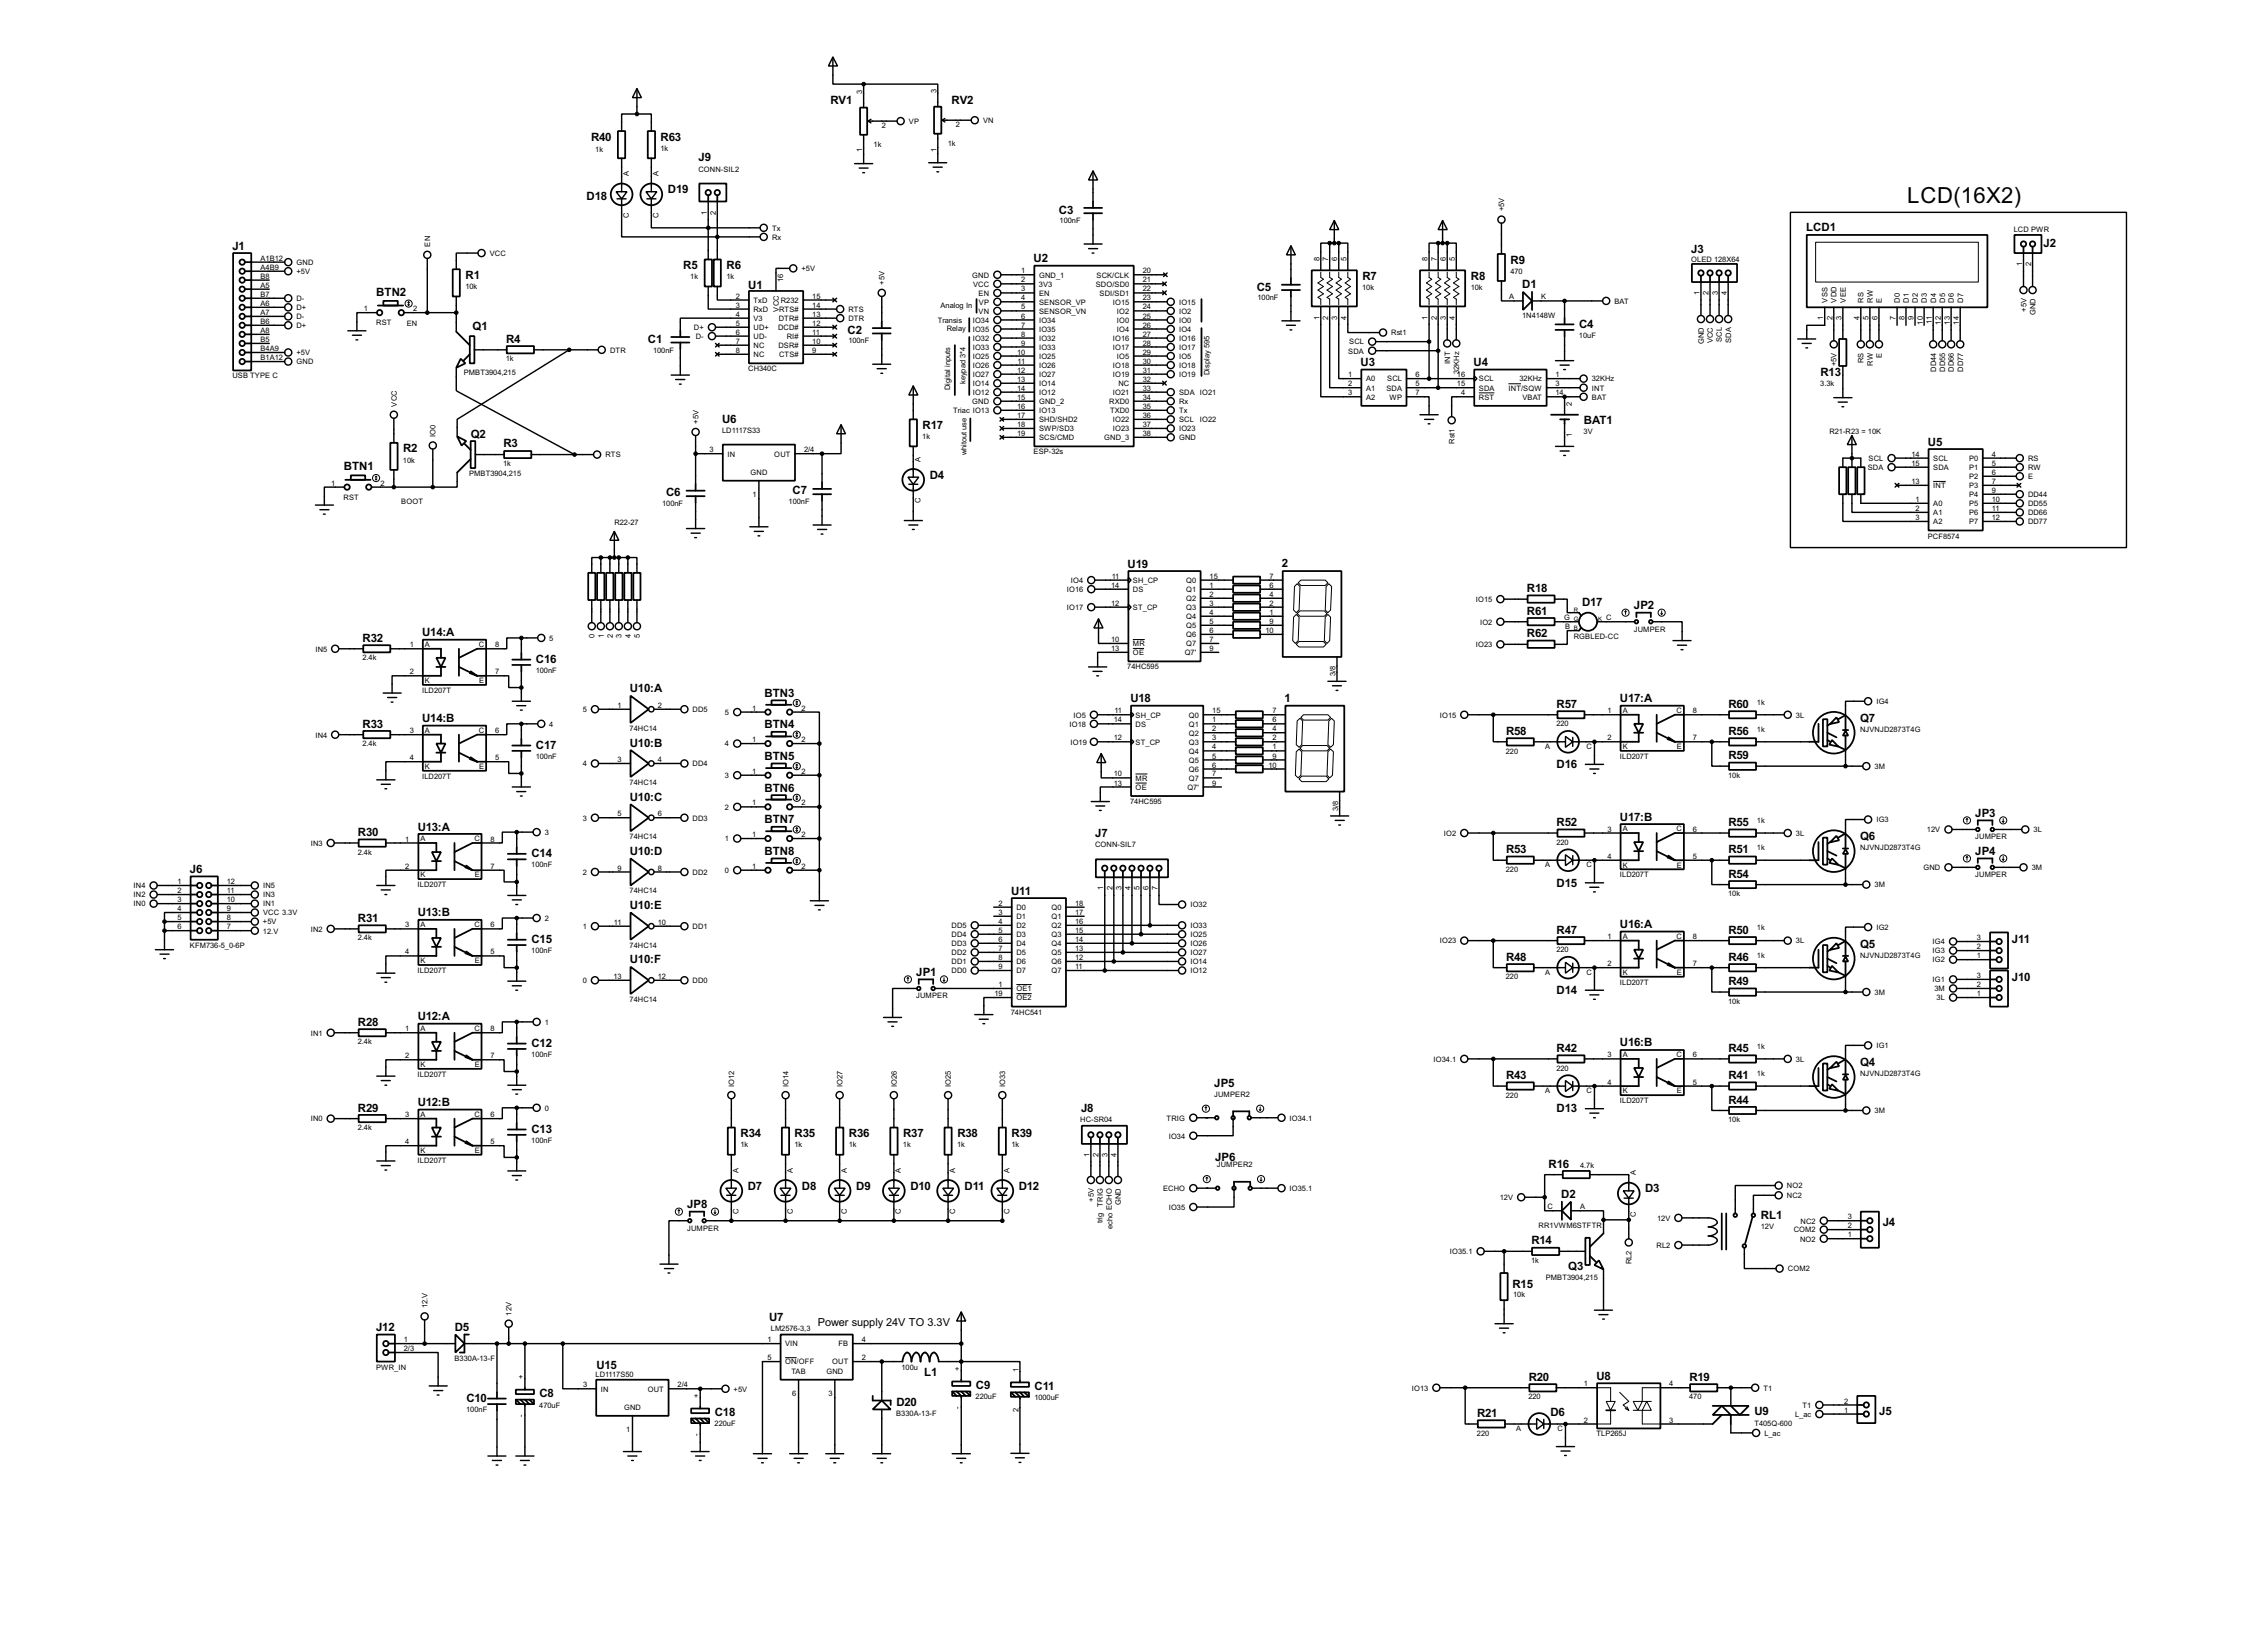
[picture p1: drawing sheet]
<svg xmlns="http://www.w3.org/2000/svg" width="637mm" height="460mm" viewBox="0 0 637 460" stroke-linecap="round" stroke-linejoin="round" font-family="sans-serif">
<defs><g id="words">
<text font-size="7" x="536.3" y="57.1">LCD(16X2)</text>
<g font-size="3.6">
<text x="233.5" y="29.3">RV1</text>
<text x="267.6" y="29.3">RV2</text>
<text x="166.2" y="39.5">R40</text>
<text x="185.8" y="39.5">R63</text>
<text x="196.4" y="45.4">J9</text>
<text x="165" y="56.3">D18</text>
<text x="187.8" y="54.3">D19</text>
<text x="297.8" y="60.1">C3</text>
<text x="507.9" y="64.9">LCD1</text>
<text x="65.4" y="70.2">J1</text>
<text x="475.6" y="71.1">J3</text>
<text x="574.7" y="69.6">J2</text>
<text x="192.1" y="75.6">R5</text>
<text x="204.3" y="75.6">R6</text>
<text x="290.7" y="73.8">U2</text>
<text x="424.8" y="74.1">R9</text>
<text x="105.8" y="83.2">BTN2</text>
<text x="130.9" y="78.4">R1</text>
<text x="210.4" y="81.2">U1</text>
<text x="353.4" y="81.7">C5</text>
<text x="383.1" y="78.6">R7</text>
<text x="413.6" y="78.6">R8</text>
<text x="428.1" y="81.1">D1</text>
<text x="132.9" y="92.8">Q1</text>
<text x="238.4" y="93.9">C2</text>
<text x="444.1" y="92.2">C4</text>
<text x="142.3" y="96.4">R4</text>
<text x="182.2" y="96.5">C1</text>
<text x="382.6" y="103">U3</text>
<text x="414.4" y="103">U4</text>
<text x="511.9" y="105.6">R13</text>
<text x="203.1" y="118.8">U6</text>
<text x="445.4" y="119.3">BAT1</text>
<text x="132.4" y="123.1">Q2</text>
<text x="141.6" y="125.8">R3</text>
<text x="259.4" y="120.6">R17</text>
<text x="542.1" y="125.3">U5</text>
<text x="113.4" y="127.2">R2</text>
<text x="96.7" y="132.2">BTN1</text>
<text x="261.5" y="134.6">D4</text>
<text x="187.3" y="139.4">C6</text>
<text x="222.9" y="138.9">C7</text>
<text x="317.1" y="159.6">U19</text>
<text x="360.5" y="159.5">2</text>
<text x="429.4" y="166.5">R18</text>
<text x="429.4" y="172.8">R61</text>
<text x="444.9" y="170.4">D17</text>
<text x="459.5" y="171.3">JP2</text>
<text x="118.7" y="178.9">U14:A</text>
<text x="429.4" y="179.2">R62</text>
<text x="102" y="180.5">R32</text>
<text x="150.7" y="186.4">C16</text>
<text x="177.1" y="194.7">U10:A</text>
<text x="215" y="196">BTN3</text>
<text x="317.9" y="197.5">U18</text>
<text x="361.2" y="197.3">1</text>
<text x="455.5" y="197.5">U17:A</text>
<text x="118.7" y="203.1">U14:B</text>
<text x="437.7" y="199">R57</text>
<text x="486" y="199">R60</text>
<text x="523.1" y="202.9">Q7</text>
<text x="102" y="204.6">R33</text>
<text x="177.1" y="209.9">U10:B</text>
<text x="215" y="204.8">BTN4</text>
<text x="423.5" y="206.6">R58</text>
<text x="486" y="206.6">R56</text>
<text x="150.7" y="210.5">C17</text>
<text x="215" y="213.7">BTN5</text>
<text x="486" y="213.5">R59</text>
<text x="437.7" y="216">D16</text>
<text x="177.1" y="225.2">U10:C</text>
<text x="215" y="222.6">BTN6</text>
<text x="117.5" y="233.5">U13:A</text>
<text x="215" y="231.5">BTN7</text>
<text x="437.7" y="232.3">R52</text>
<text x="455.5" y="230.7">U17:B</text>
<text x="486" y="232.3">R55</text>
<text x="555.5" y="229.7">JP3</text>
<text x="100.7" y="235.1">R30</text>
<text x="308" y="235.4">J7</text>
<text x="423.5" y="239.9">R53</text>
<text x="486" y="239.9">R51</text>
<text x="523.1" y="236.2">Q6</text>
<text x="53.4" y="245.5">J6</text>
<text x="149.5" y="241">C14</text>
<text x="177.1" y="240.4">U10:D</text>
<text x="215" y="240.4">BTN8</text>
<text x="555.5" y="240.4">JP4</text>
<text x="284.3" y="251.6">U11</text>
<text x="437.7" y="249.3">D15</text>
<text x="486" y="246.8">R54</text>
<text x="117.5" y="257.7">U13:B</text>
<text x="177.1" y="255.6">U10:E</text>
<text x="100.7" y="259.2">R31</text>
<text x="437.7" y="262.5">R47</text>
<text x="455.5" y="261">U16:A</text>
<text x="486" y="262.5">R50</text>
<text x="149.5" y="265.1">C15</text>
<text x="523.1" y="266.4">Q5</text>
<text x="565.8" y="265">J11</text>
<text x="177.1" y="270.9">U10:F</text>
<text x="257.7" y="274.4">JP1</text>
<text x="423.5" y="270.1">R48</text>
<text x="486" y="270.1">R46</text>
<text x="565.8" y="275.7">J10</text>
<text x="437.7" y="279.5">D14</text>
<text x="486" y="277">R49</text>
<text x="117.5" y="286.9">U12:A</text>
<text x="100.7" y="288.4">R28</text>
<text x="149.5" y="294.3">C12</text>
<text x="437.7" y="295.8">R42</text>
<text x="455.5" y="294.2">U16:B</text>
<text x="486" y="295.8">R45</text>
<text x="523.1" y="299.7">Q4</text>
<text x="341.5" y="305.5">JP5</text>
<text x="423.5" y="303.4">R43</text>
<text x="486" y="303.4">R41</text>
<text x="117.5" y="311">U12:B</text>
<text x="486" y="310.3">R44</text>
<text x="100.7" y="312.5">R29</text>
<text x="304" y="312.6">J8</text>
<text x="437.7" y="312.8">D13</text>
<text x="149.5" y="318.5">C13</text>
<text x="208.3" y="319.7">R34</text>
<text x="223.5" y="319.7">R35</text>
<text x="238.7" y="319.7">R36</text>
<text x="254" y="319.7">R37</text>
<text x="269.2" y="319.7">R38</text>
<text x="284.5" y="319.7">R39</text>
<text x="341.7" y="326.3">JP6</text>
<text x="435.5" y="328.3">R16</text>
<text x="210.3" y="334.5">D7</text>
<text x="225.5" y="334.5">D8</text>
<text x="240.8" y="334.5">D9</text>
<text x="256" y="334.5">D10</text>
<text x="271.3" y="334.5">D11</text>
<text x="286.5" y="334.5">D12</text>
<text x="462.6" y="335.2">D3</text>
<text x="193.3" y="339.7">JP8</text>
<text x="439" y="336.9">D2</text>
<text x="495.2" y="342.7">RL1</text>
<text x="529.4" y="344.8">J4</text>
<text x="430.6" y="349.9">R14</text>
<text x="441" y="357.1">Q3</text>
<text x="425.3" y="362.2">R15</text>
<text x="216.3" y="371.3">U7</text>
<text x="105.8" y="374.3">J12</text>
<text x="127.9" y="374.3">D5</text>
<text x="167.7" y="385">U15</text>
<text x="259.9" y="387">L1</text>
<text x="429.9" y="388.2">R20</text>
<text x="448.9" y="388">U8</text>
<text x="475.1" y="388.2">R19</text>
<text x="131.2" y="394.2">C10</text>
<text x="151.7" y="392.9">C8</text>
<text x="252.1" y="395.2">D20</text>
<text x="274.4" y="390.6">C9</text>
<text x="290.9" y="390.9">C11</text>
<text x="201" y="398.2">C18</text>
<text x="415.4" y="398.4">R21</text>
<text x="436" y="398.1">D6</text>
<text x="493.4" y="397.9">U9</text>
<text x="528.4" y="397.9">J5</text>
</g>
<text font-size="3.5" x="230" y="372.8">Power supply 24V TO 3.3V</text>
<g font-size="2.4">
<text x="242.5" y="26.4" transform="rotate(-90 242.5 26.4)">3</text>
<text x="263.3" y="26.2" transform="rotate(-90 263.3 26.2)">3</text>
<text x="255.6" y="34.8">VP</text>
<text x="268.8" y="35.8">2</text>
<text x="276.4" y="34.6">VN</text>
<text x="245.7" y="41.4">1k</text>
<text x="248" y="36">2</text>
<text x="266.5" y="41.1">1k</text>
<text x="167.4" y="42.7">1k</text>
<text x="185.7" y="42.4">1k</text>
<text x="242.5" y="42.9" transform="rotate(-90 242.5 42.9)">1</text>
<text x="263.3" y="42.6" transform="rotate(-90 263.3 42.6)">1</text>
<text x="176.8" y="49.5" transform="rotate(-90 176.8 49.5)">A</text>
<text x="185.2" y="49.5" transform="rotate(-90 185.2 49.5)">A</text>
<text x="196.4" y="48.3">CONN-SIL2</text>
<text x="423" y="59.4" transform="rotate(-90 423 59.4)">+5V</text>
<text x="176.8" y="61.2" transform="rotate(-90 176.8 61.2)">C</text>
<text x="185.2" y="61.2" transform="rotate(-90 185.2 61.2)">C</text>
<text x="198.8" y="60.3" transform="rotate(-90 198.8 60.3)">1</text>
<text x="201.3" y="60.3" transform="rotate(-90 201.3 60.3)">2</text>
<text x="217.1" y="64.9">Tx</text>
<text x="298" y="62.8">100nF</text>
<text x="566.2" y="65.3">LCD PWR</text>
<text x="121" y="69.3" transform="rotate(-90 121 69.3)">EN</text>
<text x="137.7" y="72">VCC</text>
<text x="217.1" y="67.4">Rx</text>
<text x="73.2" y="73.3">A1B12</text>
<text x="73.2" y="75.9">A4B9</text>
<text x="83.4" y="77">+5V</text>
<text x="83.4" y="74.5">GND</text>
<text x="225.4" y="76.2">+5V</text>
<text x="287.2" y="76.9">1</text>
<text x="321.4" y="76.9">20</text>
<text x="371" y="73.4" transform="rotate(-90 371 73.4)">8</text>
<text x="373.5" y="73.4" transform="rotate(-90 373.5 73.4)">7</text>
<text x="376.1" y="73.5" transform="rotate(-90 376.1 73.5)">6</text>
<text x="378.6" y="73.4" transform="rotate(-90 378.6 73.4)">5</text>
<text x="401.5" y="73.5" transform="rotate(-90 401.5 73.5)">8</text>
<text x="404" y="73.4" transform="rotate(-90 404 73.4)">7</text>
<text x="406.6" y="73.4" transform="rotate(-90 406.6 73.4)">6</text>
<text x="409.1" y="73.4" transform="rotate(-90 409.1 73.4)">5</text>
<text x="424.7" y="76.9">470</text>
<text x="475.5" y="73.7">OLED 128X64</text>
<text x="568.6" y="74.8" transform="rotate(-90 568.6 74.8)">1</text>
<text x="571.2" y="74.8" transform="rotate(-90 571.2 74.8)">2</text>
<text x="73.2" y="78.3">B8</text>
<text x="73.2" y="80.9">A5</text>
<text x="73.2" y="83.4">B7</text>
<text x="130.9" y="81.3">10k</text>
<text x="194.1" y="78.5">1k</text>
<text x="204.3" y="78.5">1k</text>
<text x="206.9" y="84">2</text>
<text x="220.2" y="79.3" transform="rotate(-90 220.2 79.3)">16</text>
<text x="228.4" y="84">15</text>
<text x="248.8" y="80" transform="rotate(-90 248.8 80)">+5V</text>
<text x="273.4" y="78.1">GND</text>
<text x="273.6" y="80.6">VCC</text>
<text x="275.2" y="83.2">EN</text>
<text x="287.2" y="79.4">2</text>
<text x="287.2" y="81.9">3</text>
<text x="292.2" y="80.6">3V3</text>
<text x="292.2" y="78.1">GND_1</text>
<text x="292.2" y="83.2">EN</text>
<text x="308.1" y="80.6">SDO/SD0</text>
<text x="308.3" y="78.1">SCK/CLK</text>
<text x="309.2" y="83.2">SDI/SD1</text>
<text x="321.4" y="79.4">21</text>
<text x="321.4" y="81.9">22</text>
<text x="383.1" y="81.6">10k</text>
<text x="413.6" y="81.6">10k</text>
<text x="477.9" y="83" transform="rotate(-90 477.9 83)">1</text>
<text x="480.5" y="83" transform="rotate(-90 480.5 83)">2</text>
<text x="483" y="83" transform="rotate(-90 483 83)">3</text>
<text x="485.6" y="82.9" transform="rotate(-90 485.6 82.9)">4</text>
<text x="73.2" y="86">A6</text>
<text x="73.2" y="88.6">A7</text>
<text x="83.4" y="84.7">D-</text>
<text x="83.4" y="87.2">D+</text>
<text x="83.4" y="89.7">D-</text>
<text x="102.3" y="87.5">1</text>
<text x="116.2" y="87.5">2</text>
<text x="206.9" y="86.5">3</text>
<text x="206.9" y="89">4</text>
<text x="211.9" y="85.2">TxD</text>
<text x="211.9" y="87.7">RxD</text>
<text x="219" y="87.6" transform="rotate(-90 219 87.6)">VCC</text>
<text x="219.1" y="87.7">RTS#</text>
<text x="219.6" y="85.2">R232</text>
<text x="228.4" y="86.5">14</text>
<text x="228.4" y="89">13</text>
<text x="238.6" y="87.7">RTS</text>
<text x="264.5" y="86.6">Analog In</text>
<text x="275.2" y="88.2">VN</text>
<text x="275.3" y="85.6">VP</text>
<text x="287.2" y="84.5">4</text>
<text x="287.2" y="87">5</text>
<text x="287.2" y="89.6">6</text>
<text x="292.2" y="85.6">SENSOR_VP</text>
<text x="292.2" y="88.2">SENSOR_VN</text>
<text x="312.9" y="85.6">IO15</text>
<text x="314.1" y="88.2">IO2</text>
<text x="321.4" y="84.5">23</text>
<text x="321.4" y="87">24</text>
<text x="321.4" y="89.6">25</text>
<text x="331.5" y="88.2">IO2</text>
<text x="331.5" y="85.6">IO15</text>
<text x="353.6" y="84.4">100nF</text>
<text x="371" y="89.9" transform="rotate(-90 371 89.9)">1</text>
<text x="373.5" y="89.8" transform="rotate(-90 373.5 89.8)">2</text>
<text x="376.1" y="89.9" transform="rotate(-90 376.1 89.9)">3</text>
<text x="378.6" y="89.8" transform="rotate(-90 378.6 89.8)">4</text>
<text x="401.5" y="89.9" transform="rotate(-90 401.5 89.9)">1</text>
<text x="404" y="89.9" transform="rotate(-90 404 89.9)">2</text>
<text x="406.6" y="89.8" transform="rotate(-90 406.6 89.8)">3</text>
<text x="409.1" y="89.9" transform="rotate(-90 409.1 89.9)">4</text>
<text x="424.3" y="84.2">A</text>
<text x="428" y="89.4">1N4148W</text>
<text x="433.4" y="84.2">K</text>
<text x="454" y="85.4">BAT</text>
<text x="513.9" y="85.1" transform="rotate(-90 513.9 85.1)">VSS</text>
<text x="516.5" y="85.1" transform="rotate(-90 516.5 85.1)">VDD</text>
<text x="519" y="85.1" transform="rotate(-90 519 85.1)">VEE</text>
<text x="524.1" y="85.1" transform="rotate(-90 524.1 85.1)">RS</text>
<text x="526.6" y="85.1" transform="rotate(-90 526.6 85.1)">RW</text>
<text x="529.2" y="85.1" transform="rotate(-90 529.2 85.1)">E</text>
<text x="534.3" y="85.1" transform="rotate(-90 534.3 85.1)">D0</text>
<text x="536.8" y="85.1" transform="rotate(-90 536.8 85.1)">D1</text>
<text x="539.3" y="85.1" transform="rotate(-90 539.3 85.1)">D2</text>
<text x="541.9" y="85.1" transform="rotate(-90 541.9 85.1)">D3</text>
<text x="544.4" y="85.1" transform="rotate(-90 544.4 85.1)">D4</text>
<text x="547" y="85.1" transform="rotate(-90 547 85.1)">D5</text>
<text x="549.5" y="85.1" transform="rotate(-90 549.5 85.1)">D6</text>
<text x="552" y="85.1" transform="rotate(-90 552 85.1)">D7</text>
<text x="569.8" y="87.7" transform="rotate(-90 569.8 87.7)">+5V</text>
<text x="572.4" y="88.6" transform="rotate(-90 572.4 88.6)">GND</text>
<text x="73.2" y="91">B6</text>
<text x="73.2" y="93.6">A8</text>
<text x="83.4" y="92.3">D+</text>
<text x="105.8" y="91.5">RST</text>
<text x="114.4" y="91.7">EN</text>
<text x="195.1" y="92.8">D+</text>
<text x="195.7" y="95.3">D-</text>
<text x="206.9" y="91.6">5</text>
<text x="206.9" y="94.1">6</text>
<text x="211.9" y="90.3">V3</text>
<text x="211.9" y="92.8">UD+</text>
<text x="211.9" y="95.3">UD-</text>
<text x="218.8" y="92.8">DCD#</text>
<text x="219" y="90.3">DTR#</text>
<text x="221.2" y="95.3">RI#</text>
<text x="228.4" y="91.6">12</text>
<text x="228.4" y="94.1">11</text>
<text x="238.6" y="90.3">DTR</text>
<text x="263.7" y="90.7">Transis</text>
<text x="266.2" y="93">Relay</text>
<text x="273.5" y="90.8">IO34</text>
<text x="273.5" y="93.3">IO35</text>
<text x="273.5" y="95.9">IO32</text>
<text x="287.2" y="92.1">7</text>
<text x="287.2" y="94.6">8</text>
<text x="292.2" y="90.8">IO34</text>
<text x="292.2" y="93.3">IO35</text>
<text x="292.2" y="95.9">IO32</text>
<text x="312.9" y="95.9">IO16</text>
<text x="314.1" y="90.8">IO0</text>
<text x="314.1" y="93.3">IO4</text>
<text x="321.4" y="92.1">26</text>
<text x="321.4" y="94.6">27</text>
<text x="331.5" y="95.9">IO16</text>
<text x="331.5" y="93.3">IO4</text>
<text x="331.5" y="90.8">IO0</text>
<text x="391.2" y="94.3">Rst1</text>
<text x="444" y="95">10uF</text>
<text x="512.7" y="90.1" transform="rotate(-90 512.7 90.1)">1</text>
<text x="515.3" y="90.1" transform="rotate(-90 515.3 90.1)">2</text>
<text x="517.8" y="90.1" transform="rotate(-90 517.8 90.1)">3</text>
<text x="522.9" y="90.1" transform="rotate(-90 522.9 90.1)">4</text>
<text x="525.4" y="90.1" transform="rotate(-90 525.4 90.1)">5</text>
<text x="528" y="90.1" transform="rotate(-90 528 90.1)">6</text>
<text x="533.1" y="90.1" transform="rotate(-90 533.1 90.1)">7</text>
<text x="535.6" y="90.1" transform="rotate(-90 535.6 90.1)">8</text>
<text x="538.1" y="90.1" transform="rotate(-90 538.1 90.1)">9</text>
<text x="540.7" y="91.2" transform="rotate(-90 540.7 91.2)">10</text>
<text x="543.2" y="91.1" transform="rotate(-90 543.2 91.1)">11</text>
<text x="545.8" y="91.3" transform="rotate(-90 545.8 91.3)">12</text>
<text x="548.2" y="91.2" transform="rotate(-90 548.2 91.2)">13</text>
<text x="550.8" y="91.3" transform="rotate(-90 550.8 91.3)">14</text>
<text x="73.2" y="96.2">B5</text>
<text x="73.2" y="98.7">B4A9</text>
<text x="73.2" y="101.2">B1A12</text>
<text x="83.4" y="99.9">+5V</text>
<text x="142.3" y="101.6">1k</text>
<text x="171.5" y="99.2">DTR</text>
<text x="183.7" y="99.3">100nF</text>
<text x="206.9" y="96.7">7</text>
<text x="206.9" y="99.2">8</text>
<text x="211.9" y="97.9">NC</text>
<text x="211.9" y="100.4">NC</text>
<text x="218.9" y="97.9">DSR#</text>
<text x="219.1" y="100.4">CTS#</text>
<text x="228.4" y="96.7">10</text>
<text x="228.4" y="99.2">9</text>
<text x="238.6" y="96.5">100nF</text>
<text x="273.5" y="98.3">IO33</text>
<text x="273.5" y="100.9">IO25</text>
<text x="286" y="99.7">10</text>
<text x="287.2" y="97.2">9</text>
<text x="292.2" y="98.3">IO33</text>
<text x="292.2" y="100.9">IO25</text>
<text x="312.9" y="98.3">IO17</text>
<text x="314.1" y="100.9">IO5</text>
<text x="321.4" y="97.2">28</text>
<text x="321.4" y="99.7">29</text>
<text x="331.5" y="100.9">IO5</text>
<text x="331.5" y="98.3">IO17</text>
<text x="379.1" y="99.4">SDA</text>
<text x="379.4" y="96.8">SCL</text>
<text x="479.1" y="96.8" transform="rotate(-90 479.1 96.8)">GND</text>
<text x="481.7" y="96.5" transform="rotate(-90 481.7 96.5)">VCC</text>
<text x="484.2" y="96.2" transform="rotate(-90 484.2 96.2)">SCL</text>
<text x="486.8" y="96.4" transform="rotate(-90 486.8 96.4)">SDA</text>
<text x="529.2" y="100.5" transform="rotate(-90 529.2 100.5)">E</text>
<text x="65.3" y="106.4">USB TYPE C</text>
<text x="83.4" y="102.4">GND</text>
<text x="130.4" y="105.4">PMBT3904,215</text>
<text x="210.4" y="104.4">CH340C</text>
<text x="271.5" y="108" transform="rotate(-90 271.5 108)">keypad 3*4</text>
<text x="273.5" y="103.5">IO26</text>
<text x="273.5" y="106">IO27</text>
<text x="286" y="104.8">12</text>
<text x="286" y="107.3">13</text>
<text x="286.2" y="102.3">11</text>
<text x="292.2" y="103.5">IO26</text>
<text x="292.2" y="106">IO27</text>
<text x="312.9" y="103.5">IO18</text>
<text x="312.9" y="106">IO19</text>
<text x="321.4" y="102.3">30</text>
<text x="321.4" y="104.8">31</text>
<text x="321.4" y="107.3">32</text>
<text x="331.5" y="106">IO19</text>
<text x="331.5" y="103.5">IO18</text>
<text x="340.1" y="105.4" transform="rotate(-90 340.1 105.4)">Display 595</text>
<text x="379.1" y="106.1">1</text>
<text x="384.1" y="107.2">A0</text>
<text x="390.1" y="107.2">SCL</text>
<text x="398.1" y="106.1">6</text>
<text x="407.8" y="102.4" transform="rotate(-90 407.8 102.4)">INT</text>
<text x="409.7" y="106.1">16</text>
<text x="410.3" y="105.2" transform="rotate(-90 410.3 105.2)">32KHz</text>
<text x="415.9" y="107.2">SCL</text>
<text x="427.3" y="107.2">32KHz</text>
<text x="437.4" y="106.1">1</text>
<text x="447.6" y="107.2">32KHz</text>
<text x="516.5" y="103" transform="rotate(-90 516.5 103)">+5V</text>
<text x="524.1" y="102.1" transform="rotate(-90 524.1 102.1)">RS</text>
<text x="526.6" y="102.8" transform="rotate(-90 526.6 102.8)">RW</text>
<text x="544.4" y="104.5" transform="rotate(-90 544.4 104.5)">DD44</text>
<text x="547" y="104.5" transform="rotate(-90 547 104.5)">DD55</text>
<text x="549.5" y="104.5" transform="rotate(-90 549.5 104.5)">DD66</text>
<text x="552" y="104.5" transform="rotate(-90 552 104.5)">DD77</text>
<text x="267.2" y="109.7" transform="rotate(-90 267.2 109.7)">Digital inputs</text>
<text x="273.4" y="113.6">GND</text>
<text x="273.5" y="108.6">IO14</text>
<text x="273.5" y="111.1">IO12</text>
<text x="286" y="109.9">14</text>
<text x="286" y="112.4">15</text>
<text x="292.2" y="108.6">IO14</text>
<text x="292.2" y="111.1">IO12</text>
<text x="292.2" y="113.6">GND_2</text>
<text x="311.9" y="113.6">RXD0</text>
<text x="312.9" y="111.1">IO21</text>
<text x="314.5" y="108.6">NC</text>
<text x="321.4" y="109.9">33</text>
<text x="321.4" y="112.4">34</text>
<text x="331.5" y="113.6">Rx</text>
<text x="331.5" y="111.1">SDA IO21</text>
<text x="379.1" y="108.6">2</text>
<text x="379.1" y="111.2">3</text>
<text x="384.1" y="109.8">A1</text>
<text x="384.1" y="112.3">A2</text>
<text x="389.8" y="109.8">SDA</text>
<text x="390.7" y="112.3">WP</text>
<text x="398.1" y="108.6">5</text>
<text x="398.1" y="111.2">7</text>
<text x="409.7" y="108.6">15</text>
<text x="410.9" y="111.2">4</text>
<text x="415.9" y="109.8">SDA</text>
<text x="415.9" y="112.3">RST</text>
<text x="424.2" y="109.8">INT/SQW</text>
<text x="428.1" y="112.3">VBAT</text>
<text x="437.4" y="108.6">3</text>
<text x="437.4" y="111.2">14</text>
<text x="447.6" y="109.8">INT</text>
<text x="447.6" y="112.3">BAT</text>
<text x="511.9" y="108.5">3.3k</text>
<text x="111.6" y="114.3" transform="rotate(-90 111.6 114.3)">VCC</text>
<text x="196.4" y="119.2" transform="rotate(-90 196.4 119.2)">+5V</text>
<text x="268" y="116.1">Triac IO13</text>
<text x="286" y="115">16</text>
<text x="286" y="117.5">17</text>
<text x="292.2" y="116.2">IO13</text>
<text x="292.2" y="118.7">SHD/SHD2</text>
<text x="312.1" y="116.2">TXD0</text>
<text x="312.9" y="118.7">IO22</text>
<text x="321.4" y="115">35</text>
<text x="321.4" y="117.5">36</text>
<text x="331.5" y="118.7">SCL</text>
<text x="331.5" y="116.2">Tx</text>
<text x="337.4" y="118.6">IO22</text>
<text x="442" y="114.1" transform="rotate(-90 442 114.1)">2</text>
<text x="122.5" y="122.9" transform="rotate(-90 122.5 122.9)">IO0</text>
<text x="203" y="121.7">LD1117S33</text>
<text x="259.4" y="123.5">1k</text>
<text x="286" y="120">18</text>
<text x="286" y="122.6">19</text>
<text x="292.2" y="121.3">SWP/SD3</text>
<text x="292.2" y="123.8">SCS/CMD</text>
<text x="310.5" y="123.8">GND_3</text>
<text x="312.9" y="121.3">IO23</text>
<text x="321.4" y="120">37</text>
<text x="321.4" y="122.6">38</text>
<text x="331.5" y="123.8">GND</text>
<text x="331.5" y="121.3">IO23</text>
<text x="409" y="124.7" transform="rotate(-90 409 124.7)">Rst1</text>
<text x="442" y="122.8" transform="rotate(-90 442 122.8)">1</text>
<text x="445.3" y="122.1">3V</text>
<text x="514.4" y="121.9">R21-R23 = 10K</text>
<text x="113.3" y="130.1">10k</text>
<text x="141.5" y="131.1">1k</text>
<text x="170.2" y="128.6">RTS</text>
<text x="199.6" y="127.1">3</text>
<text x="204.5" y="128.4">IN</text>
<text x="217.7" y="128.4">OUT</text>
<text x="226.1" y="127.1">2/4</text>
<text x="258.8" y="129.8" transform="rotate(-90 258.8 129.8)">A</text>
<text x="271.8" y="128.1" transform="rotate(-90 271.8 128.1)">whitout use</text>
<text x="290.6" y="127.7">ESP-32s</text>
<text x="525.4" y="129.6">SCL</text>
<text x="537.5" y="128.4">14</text>
<text x="537.5" y="131">15</text>
<text x="543.6" y="129.6">SCL</text>
<text x="553.7" y="129.6">P0</text>
<text x="560.1" y="128.4">4</text>
<text x="560.1" y="131">5</text>
<text x="570.3" y="129.6">RS</text>
<text x="93.2" y="136.6">1</text>
<text x="107" y="136.6">2</text>
<text x="131.9" y="133.9">PMBT3904,215</text>
<text x="211" y="133.5">GND</text>
<text x="525.2" y="132.2">SDA</text>
<text x="537.5" y="136.1">13</text>
<text x="543.6" y="132.2">SDA</text>
<text x="543.6" y="137.3">INT</text>
<text x="553.7" y="132.2">P1</text>
<text x="553.7" y="134.7">P2</text>
<text x="553.7" y="137.3">P3</text>
<text x="560.1" y="133.5">6</text>
<text x="560.1" y="136.1">7</text>
<text x="570.3" y="132.2">RW</text>
<text x="570.3" y="134.7">E</text>
<text x="96.6" y="140.4">RST</text>
<text x="112.8" y="141.8">BOOT</text>
<text x="186.2" y="142.3">100nF</text>
<text x="211.6" y="139.7">1</text>
<text x="221.8" y="141.8">100nF</text>
<text x="258.8" y="141.5" transform="rotate(-90 258.8 141.5)">C</text>
<text x="538.7" y="141.1">1</text>
<text x="538.7" y="143.7">2</text>
<text x="543.6" y="142.3">A0</text>
<text x="553.7" y="139.7">P4</text>
<text x="553.7" y="142.3">P5</text>
<text x="560.1" y="138.6">9</text>
<text x="560.1" y="141.1">10</text>
<text x="560.1" y="143.7">11</text>
<text x="570.3" y="139.7">DD44</text>
<text x="570.3" y="142.3">DD55</text>
<text x="172.8" y="147.5">R22-27</text>
<text x="538.7" y="146.2">3</text>
<text x="543.6" y="144.9">A1</text>
<text x="543.6" y="147.4">A2</text>
<text x="553.7" y="144.9">P6</text>
<text x="553.7" y="147.4">P7</text>
<text x="560.1" y="146.2">12</text>
<text x="570.3" y="144.9">DD66</text>
<text x="570.3" y="147.4">DD77</text>
<text x="542.1" y="151.4">PCF8574</text>
<text x="300" y="166.5">IO16</text>
<text x="301.1" y="163.9">IO4</text>
<text x="312.5" y="165.3">14</text>
<text x="312.6" y="162.7">11</text>
<text x="318.6" y="163.9">SH_CP</text>
<text x="318.6" y="166.5">DS</text>
<text x="333.5" y="163.9">Q0</text>
<text x="333.5" y="166.5">Q1</text>
<text x="340.2" y="162.7">15</text>
<text x="340.2" y="165.3">1</text>
<text x="340.2" y="167.8">2</text>
<text x="357" y="162.7">7</text>
<text x="357" y="165.3">6</text>
<text x="357" y="167.8">4</text>
<text x="300" y="171.5">IO17</text>
<text x="312.5" y="170.3">12</text>
<text x="318.6" y="171.5">ST_CP</text>
<text x="333.5" y="169">Q2</text>
<text x="333.5" y="171.5">Q3</text>
<text x="340.2" y="170.3">3</text>
<text x="340.2" y="172.9">4</text>
<text x="357" y="170.3">2</text>
<text x="357" y="172.9">1</text>
<text x="415" y="169.3">IO15</text>
<text x="167.2" y="179.5" transform="rotate(-90 167.2 179.5)">0</text>
<text x="169.8" y="179.5" transform="rotate(-90 169.8 179.5)">1</text>
<text x="172.3" y="179.5" transform="rotate(-90 172.3 179.5)">2</text>
<text x="174.8" y="179.5" transform="rotate(-90 174.8 179.5)">3</text>
<text x="177.4" y="179.5" transform="rotate(-90 177.4 179.5)">4</text>
<text x="179.9" y="179.5" transform="rotate(-90 179.9 179.5)">5</text>
<text x="333.5" y="174.1">Q4</text>
<text x="333.5" y="176.6">Q5</text>
<text x="333.5" y="179.2">Q6</text>
<text x="340.2" y="175.4">5</text>
<text x="340.2" y="178">6</text>
<text x="355.9" y="178">10</text>
<text x="357" y="175.4">9</text>
<text x="416.2" y="175.6">IO2</text>
<text x="439.8" y="174.4">G</text>
<text x="440.1" y="176.9">B</text>
<text x="442.5" y="179.6">RGBLED-CC</text>
<text x="451.7" y="174.4">C</text>
<text x="459.4" y="177.6">JUMPER</text>
<text x="88.7" y="183.2">IN5</text>
<text x="101.9" y="185.7">2.4k</text>
<text x="115.2" y="182">1</text>
<text x="119.5" y="182">A</text>
<text x="134.6" y="182">C</text>
<text x="139.2" y="182">8</text>
<text x="154.5" y="180.2">5</text>
<text x="312.5" y="180.5">10</text>
<text x="312.5" y="183">13</text>
<text x="318.6" y="181.7">MR</text>
<text x="318.6" y="184.2">OE</text>
<text x="333.1" y="184.2">Q7'</text>
<text x="333.5" y="181.7">Q7</text>
<text x="340.2" y="180.5">7</text>
<text x="340.2" y="183">9</text>
<text x="415" y="182">IO23</text>
<text x="115.2" y="189.6">2</text>
<text x="139.2" y="189.6">7</text>
<text x="150.7" y="189.3">100nF</text>
<text x="317" y="188.2">74HC595</text>
<text x="375.6" y="190.1" transform="rotate(-90 375.6 190.1)">3/8</text>
<text x="118.7" y="194.8">ILD207T</text>
<text x="119.5" y="192.1">K</text>
<text x="134.7" y="192.1">E</text>
<text x="527.6" y="198">IG4</text>
<text x="163.9" y="200.2">5</text>
<text x="173.7" y="199">1</text>
<text x="185" y="199">2</text>
<text x="194.7" y="200.2">DD5</text>
<text x="203.9" y="201">5</text>
<text x="211.5" y="199.8">1</text>
<text x="225.4" y="199.8">2</text>
<text x="301.9" y="201.8">IO5</text>
<text x="313.2" y="203.1">14</text>
<text x="313.4" y="200.6">11</text>
<text x="319.3" y="201.8">SH_CP</text>
<text x="334.3" y="201.8">Q0</text>
<text x="340.9" y="200.6">15</text>
<text x="340.9" y="203.1">1</text>
<text x="357.8" y="200.6">7</text>
<text x="357.8" y="203.1">6</text>
<text x="404.9" y="201.8">IO15</text>
<text x="452" y="200.6">1</text>
<text x="456.3" y="200.5">A</text>
<text x="471.4" y="200.5">C</text>
<text x="476.1" y="200.6">8</text>
<text x="494.1" y="198.1">1k</text>
<text x="505" y="201.8">3L</text>
<text x="88.7" y="207.4">IN4</text>
<text x="101.9" y="209.8">2.4k</text>
<text x="115.2" y="206.2">3</text>
<text x="119.5" y="206.1">A</text>
<text x="134.6" y="206.1">C</text>
<text x="139.2" y="206.2">6</text>
<text x="154.5" y="204.3">4</text>
<text x="177.1" y="205.5">74HC14</text>
<text x="203.9" y="209.9">4</text>
<text x="211.5" y="208.7">1</text>
<text x="225.4" y="208.7">2</text>
<text x="300.7" y="204.3">IO18</text>
<text x="301" y="209.4">IO19</text>
<text x="313.2" y="208.2">12</text>
<text x="319.3" y="209.4">ST_CP</text>
<text x="319.3" y="204.3">DS</text>
<text x="334.3" y="204.3">Q1</text>
<text x="334.3" y="206.8">Q2</text>
<text x="334.3" y="209.4">Q3</text>
<text x="340.9" y="205.6">2</text>
<text x="340.9" y="208.2">3</text>
<text x="357.8" y="205.6">4</text>
<text x="357.8" y="208.2">2</text>
<text x="437.7" y="204.2">220</text>
<text x="452" y="208.2">2</text>
<text x="476.1" y="208.2">7</text>
<text x="494.1" y="205.8">1k</text>
<text x="523" y="205.8">NJVNJD2873T4G</text>
<text x="115.2" y="213.8">4</text>
<text x="139.2" y="213.8">5</text>
<text x="150.7" y="213.4">100nF</text>
<text x="163.9" y="215.5">4</text>
<text x="173.7" y="214.3">3</text>
<text x="185" y="214.3">4</text>
<text x="194.7" y="215.5">DD4</text>
<text x="334.3" y="211.9">Q4</text>
<text x="334.3" y="214.5">Q5</text>
<text x="340.9" y="210.7">4</text>
<text x="340.9" y="213.3">5</text>
<text x="340.9" y="215.8">6</text>
<text x="356.7" y="215.8">10</text>
<text x="357.8" y="210.7">1</text>
<text x="357.8" y="213.3">9</text>
<text x="423.5" y="211.9">220</text>
<text x="434.5" y="210.6">A</text>
<text x="446.1" y="210.6">C</text>
<text x="455.5" y="213.4">ILD207T</text>
<text x="456.3" y="210.7">K</text>
<text x="471.5" y="210.7">E</text>
<text x="118.7" y="219">ILD207T</text>
<text x="119.5" y="216.2">K</text>
<text x="134.7" y="216.2">E</text>
<text x="177.1" y="220.7">74HC14</text>
<text x="203.9" y="218.8">3</text>
<text x="211.5" y="217.6">1</text>
<text x="225.4" y="217.6">2</text>
<text x="313.2" y="218.3">10</text>
<text x="313.2" y="220.9">13</text>
<text x="319.3" y="219.5">MR</text>
<text x="334.3" y="217">Q6</text>
<text x="334.3" y="219.5">Q7</text>
<text x="340.9" y="218.3">7</text>
<text x="340.9" y="220.9">9</text>
<text x="486" y="218.7">10k</text>
<text x="527.1" y="216.2">3M</text>
<text x="203.9" y="227.7">2</text>
<text x="211.5" y="226.5">1</text>
<text x="225.4" y="226.5">2</text>
<text x="317.8" y="226.1">74HC595</text>
<text x="319.3" y="222.1">OE</text>
<text x="333.9" y="222.1">Q7'</text>
<text x="376.3" y="227.9" transform="rotate(-90 376.3 227.9)">3/8</text>
<text x="163.9" y="230.7">3</text>
<text x="173.7" y="229.5">5</text>
<text x="185" y="229.5">6</text>
<text x="194.7" y="230.7">DD3</text>
<text x="452" y="233.8">3</text>
<text x="456.3" y="233.8">A</text>
<text x="471.4" y="233.8">C</text>
<text x="476.1" y="233.8">6</text>
<text x="494.1" y="231.4">1k</text>
<text x="527.6" y="231.2">IG3</text>
<text x="87.4" y="237.8">IN3</text>
<text x="114" y="236.6">1</text>
<text x="118.2" y="236.6">A</text>
<text x="133.4" y="236.6">C</text>
<text x="138" y="236.6">8</text>
<text x="153.2" y="234.8">3</text>
<text x="177.1" y="236">74HC14</text>
<text x="203.9" y="236.6">1</text>
<text x="211.5" y="235.4">1</text>
<text x="225.4" y="235.4">2</text>
<text x="307.9" y="238.3">CONN-SIL7</text>
<text x="406" y="235">IO2</text>
<text x="437.7" y="237.5">220</text>
<text x="494.1" y="239">1k</text>
<text x="505" y="235">3L</text>
<text x="523" y="239">NJVNJD2873T4G</text>
<text x="541.9" y="234">12V</text>
<text x="555.4" y="236">JUMPER</text>
<text x="571.8" y="234">3L</text>
<text x="100.6" y="240.3">2.4k</text>
<text x="114" y="244.3">2</text>
<text x="138" y="244.3">7</text>
<text x="149.4" y="243.9">100nF</text>
<text x="163.9" y="246">2</text>
<text x="173.7" y="244.8">9</text>
<text x="185" y="244.8">8</text>
<text x="194.7" y="246">DD2</text>
<text x="203.9" y="245.5">0</text>
<text x="211.5" y="244.3">1</text>
<text x="225.4" y="244.3">2</text>
<text x="423.5" y="245.1">220</text>
<text x="434.5" y="243.9">A</text>
<text x="446.1" y="243.9">C</text>
<text x="452" y="241.5">4</text>
<text x="456.3" y="243.9">K</text>
<text x="471.5" y="243.9">E</text>
<text x="476.1" y="241.5">5</text>
<text x="540.8" y="244.7">GND</text>
<text x="571.3" y="244.7">3M</text>
<text x="37.6" y="249.8">IN4</text>
<text x="50" y="248.6">1</text>
<text x="50" y="251.1">2</text>
<text x="63.8" y="248.6">12</text>
<text x="63.8" y="251.1">11</text>
<text x="74" y="249.8">IN5</text>
<text x="117.4" y="249.5">ILD207T</text>
<text x="118.2" y="246.7">K</text>
<text x="133.5" y="246.7">E</text>
<text x="177.1" y="251.2">74HC14</text>
<text x="310.3" y="250.4" transform="rotate(-90 310.3 250.4)">1</text>
<text x="312.8" y="250.4" transform="rotate(-90 312.8 250.4)">2</text>
<text x="315.4" y="250.3" transform="rotate(-90 315.4 250.3)">3</text>
<text x="317.9" y="250.4" transform="rotate(-90 317.9 250.4)">4</text>
<text x="320.5" y="250.4" transform="rotate(-90 320.5 250.4)">5</text>
<text x="323" y="250.4" transform="rotate(-90 323 250.4)">6</text>
<text x="325.5" y="250.4" transform="rotate(-90 325.5 250.4)">7</text>
<text x="455.5" y="246.7">ILD207T</text>
<text x="486" y="252">10k</text>
<text x="527.1" y="249.5">3M</text>
<text x="555.4" y="246.7">JUMPER</text>
<text x="37.6" y="254.9">IN0</text>
<text x="37.6" y="252.3">IN2</text>
<text x="50" y="253.7">3</text>
<text x="50" y="256.2">4</text>
<text x="63.8" y="253.7">10</text>
<text x="63.8" y="256.2">9</text>
<text x="74" y="252.3">IN3</text>
<text x="74" y="254.9">IN1</text>
<text x="74" y="257.4">VCC 3.3V</text>
<text x="280.8" y="254.7">2</text>
<text x="280.8" y="257.2">3</text>
<text x="285.8" y="255.9">D0</text>
<text x="295.7" y="255.9">Q0</text>
<text x="302.3" y="254.7">18</text>
<text x="302.3" y="257.2">17</text>
<text x="334.7" y="255.1">IO32</text>
<text x="50" y="258.7">5</text>
<text x="50" y="261.3">6</text>
<text x="63.8" y="258.7">8</text>
<text x="63.8" y="261.3">7</text>
<text x="74" y="259.9">+5V</text>
<text x="74" y="262.5">12.V</text>
<text x="87.4" y="262">IN2</text>
<text x="114" y="260.8">3</text>
<text x="118.2" y="260.7">A</text>
<text x="133.4" y="260.7">C</text>
<text x="138" y="260.8">6</text>
<text x="153.2" y="258.9">2</text>
<text x="163.9" y="261.2">1</text>
<text x="172.7" y="260">11</text>
<text x="185" y="260">10</text>
<text x="194.7" y="261.2">DD1</text>
<text x="267.6" y="263.5">DD4</text>
<text x="267.6" y="261">DD5</text>
<text x="280.8" y="259.8">4</text>
<text x="280.8" y="262.3">5</text>
<text x="285.8" y="258.4">D1</text>
<text x="285.8" y="261">D2</text>
<text x="285.8" y="263.5">D3</text>
<text x="295.7" y="258.4">Q1</text>
<text x="295.7" y="261">Q2</text>
<text x="295.7" y="263.5">Q3</text>
<text x="302.3" y="259.8">16</text>
<text x="302.3" y="262.3">15</text>
<text x="334.7" y="261">IO33</text>
<text x="334.7" y="263.5">IO25</text>
<text x="456.3" y="264">A</text>
<text x="471.4" y="264">C</text>
<text x="494.1" y="261.6">1k</text>
<text x="527.6" y="261.5">IG2</text>
<text x="53.4" y="266.5">KFM736-5_0-6P</text>
<text x="100.6" y="264.4">2.4k</text>
<text x="114" y="268.4">4</text>
<text x="138" y="268.4">5</text>
<text x="149.4" y="268">100nF</text>
<text x="177.1" y="266.5">74HC14</text>
<text x="267.6" y="268.6">DD2</text>
<text x="267.6" y="266">DD3</text>
<text x="280.8" y="264.8">6</text>
<text x="280.8" y="267.4">7</text>
<text x="280.8" y="269.9">8</text>
<text x="285.8" y="266">D4</text>
<text x="285.8" y="268.6">D5</text>
<text x="295.7" y="266">Q4</text>
<text x="295.7" y="268.6">Q5</text>
<text x="302.3" y="264.8">14</text>
<text x="302.3" y="267.4">13</text>
<text x="302.3" y="269.9">12</text>
<text x="334.7" y="266">IO26</text>
<text x="334.7" y="268.6">IO27</text>
<text x="404.9" y="265.3">IO23</text>
<text x="437.7" y="267.7">220</text>
<text x="452" y="264.1">1</text>
<text x="476.1" y="264.1">8</text>
<text x="494.1" y="269.3">1k</text>
<text x="505" y="265.3">3L</text>
<text x="523" y="269.3">NJVNJD2873T4G</text>
<text x="543.4" y="265.5">IG4</text>
<text x="543.4" y="268.1">IG3</text>
<text x="555.9" y="269.4">1</text>
<text x="555.9" y="266.9">2</text>
<text x="555.9" y="264.3">3</text>
<text x="117.4" y="273.6">ILD207T</text>
<text x="118.2" y="270.9">K</text>
<text x="133.5" y="270.9">E</text>
<text x="172.5" y="275.2">13</text>
<text x="185" y="275.2">12</text>
<text x="267.6" y="273.7">DD0</text>
<text x="267.6" y="271.1">DD1</text>
<text x="280.8" y="272.5">9</text>
<text x="285.8" y="271.1">D6</text>
<text x="285.8" y="273.7">D7</text>
<text x="295.7" y="271.1">Q6</text>
<text x="295.7" y="273.7">Q7</text>
<text x="302.3" y="272.5">11</text>
<text x="334.7" y="271.1">IO14</text>
<text x="334.7" y="273.7">IO12</text>
<text x="423.5" y="275.4">220</text>
<text x="434.5" y="274.1">A</text>
<text x="446.1" y="274.1">C</text>
<text x="452" y="271.7">2</text>
<text x="456.3" y="274.2">K</text>
<text x="471.5" y="274.2">E</text>
<text x="476.1" y="271.7">7</text>
<text x="543.4" y="270.6">IG2</text>
<text x="555.9" y="275">3</text>
<text x="163.9" y="276.4">0</text>
<text x="177.1" y="281.7">74HC14</text>
<text x="194.7" y="276.4">DD0</text>
<text x="257.6" y="280.7">JUMPER</text>
<text x="279.7" y="280.1">19</text>
<text x="280.8" y="277.5">1</text>
<text x="285.8" y="278.7">OE1</text>
<text x="285.8" y="281.3">OE2</text>
<text x="455.5" y="276.9">ILD207T</text>
<text x="527.1" y="279.7">3M</text>
<text x="543.4" y="276.2">IG1</text>
<text x="544" y="278.7">3M</text>
<text x="544.6" y="281.3">3L</text>
<text x="555.9" y="280.1">1</text>
<text x="555.9" y="277.5">2</text>
<text x="284.3" y="285.3">74HC541</text>
<text x="486" y="282.2">10k</text>
<text x="87.4" y="291.2">IN1</text>
<text x="100.6" y="293.6">2.4k</text>
<text x="114" y="290">1</text>
<text x="118.2" y="289.9">A</text>
<text x="133.4" y="289.9">C</text>
<text x="138" y="290">8</text>
<text x="153.2" y="288.1">1</text>
<text x="114" y="297.6">2</text>
<text x="138" y="297.6">7</text>
<text x="149.4" y="297.2">100nF</text>
<text x="403.1" y="298.5">IO34.1</text>
<text x="452" y="297.3">3</text>
<text x="456.3" y="297.3">A</text>
<text x="471.4" y="297.3">C</text>
<text x="476.1" y="297.3">6</text>
<text x="494.1" y="294.9">1k</text>
<text x="505" y="298.5">3L</text>
<text x="527.6" y="294.7">IG1</text>
<text x="117.4" y="302.8">ILD207T</text>
<text x="118.2" y="300.1">K</text>
<text x="133.5" y="300.1">E</text>
<text x="206.5" y="305.6" transform="rotate(-90 206.5 305.6)">IO12</text>
<text x="221.7" y="305.6" transform="rotate(-90 221.7 305.6)">IO14</text>
<text x="236.9" y="305.6" transform="rotate(-90 236.9 305.6)">IO27</text>
<text x="252.2" y="305.6" transform="rotate(-90 252.2 305.6)">IO26</text>
<text x="267.4" y="305.6" transform="rotate(-90 267.4 305.6)">IO25</text>
<text x="282.7" y="305.6" transform="rotate(-90 282.7 305.6)">IO33</text>
<text x="437.7" y="301">220</text>
<text x="452" y="305">4</text>
<text x="476.1" y="305">5</text>
<text x="494.1" y="302.5">1k</text>
<text x="523" y="302.5">NJVNJD2873T4G</text>
<text x="341.4" y="308.4">JUMPER2</text>
<text x="423.5" y="308.6">220</text>
<text x="434.5" y="307.4">A</text>
<text x="446.1" y="307.4">C</text>
<text x="455.5" y="310.2">ILD207T</text>
<text x="456.3" y="307.4">K</text>
<text x="471.5" y="307.4">E</text>
<text x="87.4" y="315.3">IN0</text>
<text x="100.6" y="317.8">2.4k</text>
<text x="114" y="314.1">3</text>
<text x="118.2" y="314">A</text>
<text x="133.4" y="314">C</text>
<text x="138" y="314.1">6</text>
<text x="153.2" y="312.3">0</text>
<text x="303.7" y="315.5">HC-SR04</text>
<text x="328" y="315.1">TRIG</text>
<text x="362.6" y="315.1">IO34.1</text>
<text x="486" y="315.5">10k</text>
<text x="527.1" y="313">3M</text>
<text x="114" y="321.7">4</text>
<text x="138" y="321.7">5</text>
<text x="149.4" y="321.3">100nF</text>
<text x="208.2" y="322.6">1k</text>
<text x="223.4" y="322.6">1k</text>
<text x="238.7" y="322.6">1k</text>
<text x="253.9" y="322.6">1k</text>
<text x="269.2" y="322.6">1k</text>
<text x="284.4" y="322.6">1k</text>
<text x="328.6" y="320.1">IO34</text>
<text x="117.4" y="326.9">ILD207T</text>
<text x="118.2" y="324.2">K</text>
<text x="133.5" y="324.2">E</text>
<text x="207.7" y="329.7" transform="rotate(-90 207.7 329.7)">A</text>
<text x="222.9" y="329.7" transform="rotate(-90 222.9 329.7)">A</text>
<text x="238.1" y="329.7" transform="rotate(-90 238.1 329.7)">A</text>
<text x="253.3" y="329.7" transform="rotate(-90 253.3 329.7)">A</text>
<text x="268.6" y="329.7" transform="rotate(-90 268.6 329.7)">A</text>
<text x="283.9" y="329.7" transform="rotate(-90 283.9 329.7)">A</text>
<text x="306.4" y="325.3" transform="rotate(-90 306.4 325.3)">1</text>
<text x="308.9" y="325.3" transform="rotate(-90 308.9 325.3)">2</text>
<text x="311.4" y="325.3" transform="rotate(-90 311.4 325.3)">3</text>
<text x="314" y="325.3" transform="rotate(-90 314 325.3)">4</text>
<text x="342.2" y="328.2">JUMPER2</text>
<text x="444.3" y="328.4">4.7k</text>
<text x="327" y="334.9">ECHO</text>
<text x="362.6" y="334.9">IO35.1</text>
<text x="460" y="330.5" transform="rotate(-90 460 330.5)">A</text>
<text x="502.5" y="334.1">NO2</text>
<text x="207.7" y="341.4" transform="rotate(-90 207.7 341.4)">C</text>
<text x="222.9" y="341.4" transform="rotate(-90 222.9 341.4)">C</text>
<text x="238.1" y="341.4" transform="rotate(-90 238.1 341.4)">C</text>
<text x="253.4" y="341.4" transform="rotate(-90 253.4 341.4)">C</text>
<text x="268.6" y="341.4" transform="rotate(-90 268.6 341.4)">C</text>
<text x="283.9" y="341.4" transform="rotate(-90 283.9 341.4)">C</text>
<text x="307.6" y="337.9" transform="rotate(-90 307.6 337.9)">+5V</text>
<text x="310.1" y="339.3" transform="rotate(-90 310.1 339.3)">TRIG</text>
<text x="315.2" y="338.8" transform="rotate(-90 315.2 338.8)">GND</text>
<text x="328.6" y="340.2">IO35</text>
<text x="421.8" y="337.4">12V</text>
<text x="435.1" y="340">C</text>
<text x="444.3" y="340">A</text>
<text x="502.5" y="336.9">NC2</text>
<text x="193.2" y="346">JUMPER</text>
<text x="310" y="344" transform="rotate(-90 310 344)">trig</text>
<text x="312.8" y="345.5" transform="rotate(-90 312.8 345.5)">echo ECHO</text>
<text x="432.6" y="345.2">RR1VWM6STFTR</text>
<text x="460" y="342.2" transform="rotate(-90 460 342.2)">C</text>
<text x="466" y="343.2">12V</text>
<text x="495.1" y="345.5">12V</text>
<text x="504.4" y="346.5">COM2</text>
<text x="506.3" y="344">NC2</text>
<text x="519.6" y="347.9">1</text>
<text x="519.6" y="345.3">2</text>
<text x="519.6" y="342.8">3</text>
<text x="407.7" y="352.6">IO35.1</text>
<text x="465.8" y="350.9">RL2</text>
<text x="506.2" y="349.1">NO2</text>
<text x="430.6" y="355.1">1k</text>
<text x="434.6" y="359.9">PMBT3904,215</text>
<text x="458.8" y="355.4" transform="rotate(-90 458.8 355.4)">RL2</text>
<text x="502.7" y="357.5">COM2</text>
<text x="425.5" y="364.8">10k</text>
<text x="120.2" y="367.8" transform="rotate(-90 120.2 367.8)">12.V</text>
<text x="143.9" y="369.9" transform="rotate(-90 143.9 369.9)">12V</text>
<text x="113.6" y="377.4">1</text>
<text x="215.8" y="377.4">1</text>
<text x="216.7" y="374.2">LM2576-3,3</text>
<text x="242.4" y="377.4">4</text>
<text x="113.6" y="379.9">2/3</text>
<text x="127.8" y="382.5">B330A-13-F</text>
<text x="215.8" y="382.4">5</text>
<text x="220.8" y="378.6">VIN</text>
<text x="220.8" y="383.6">ON/OFF</text>
<text x="234" y="383.6">OUT</text>
<text x="235.8" y="378.6">FB</text>
<text x="242.4" y="382.4">2</text>
<text x="105.7" y="385.1">PWR_IN</text>
<text x="147.2" y="387.7" transform="rotate(-90 147.2 387.7)">+</text>
<text x="167.4" y="387.1">LD1117S50</text>
<text x="222.5" y="386.2">TAB</text>
<text x="232.4" y="386.2">GND</text>
<text x="253.5" y="385.1">100u</text>
<text x="269.9" y="385.3" transform="rotate(-90 269.9 385.3)">+</text>
<text x="286.4" y="385.6" transform="rotate(-90 286.4 385.6)">1</text>
<text x="445.4" y="389.8">1</text>
<text x="469.4" y="389.8">4</text>
<text x="151.7" y="395.8">470uF</text>
<text x="164" y="390.1">3</text>
<text x="169" y="391.3">IN</text>
<text x="182.1" y="391.3">OUT</text>
<text x="190.6" y="390.1">2/4</text>
<text x="196.5" y="393" transform="rotate(-90 196.5 393)">+</text>
<text x="206.3" y="391.3">+5V</text>
<text x="222.8" y="392.5">6</text>
<text x="233" y="392.5">3</text>
<text x="274.4" y="393.5">220uF</text>
<text x="290.9" y="393.7">1000uF</text>
<text x="397" y="391">IO13</text>
<text x="429.8" y="393.5">220</text>
<text x="475" y="393.5">470</text>
<text x="495.9" y="391">T1</text>
<text x="506.8" y="395.8">T1</text>
<text x="518.6" y="394.6">2</text>
<text x="131.1" y="397">100nF</text>
<text x="147.2" y="398.5" transform="rotate(-90 147.2 398.5)">-</text>
<text x="175.5" y="396.4">GND</text>
<text x="201" y="401.1">220uF</text>
<text x="252" y="398">B330A-13-F</text>
<text x="269.9" y="396.2" transform="rotate(-90 269.9 396.2)">-</text>
<text x="286.4" y="396.9" transform="rotate(-90 286.4 396.9)">2</text>
<text x="445.4" y="400">2</text>
<text x="469.4" y="400">3</text>
<text x="493.3" y="400.8">T405Q-600</text>
<text x="504.8" y="398.4">L_ac</text>
<text x="518.6" y="397.2">1</text>
<text x="176.1" y="402.6">1</text>
<text x="196.5" y="403.9" transform="rotate(-90 196.5 403.9)">-</text>
<text x="415.3" y="403.6">220</text>
<text x="426.3" y="402.4">A</text>
<text x="438" y="402.4">C</text>
<text x="448.9" y="403.9">TLP265J</text>
<text x="496.1" y="403.7">L_ac</text>
</g>
<g font-size="1.9">
<text x="442.5" y="172">R</text>
<text x="442.5" y="174.5">G</text>
<text x="442.5" y="177">B</text>
<text x="449.4" y="174.5">K</text>
</g>
</g></defs>
<g fill="none" stroke="#000" stroke-width=".4">
<path d="M234.2 16.1l1.3 2.5h-2.5zM234.2 16.1v7.6h8.7M179.1 24.9l1.3 2.6h-2.5zM179.1 32.1h-4.3v4.8M179.1 32.1h4.1v4.8M179.1 24.9v7.2M242.9 23.7h20.8v6.3M242.9 23.7v6.6M242.9 37.9v8.1M244.1 34.1h8.2M244.1 34.1l.8 .5M244.9 33.6l-.8 .5"/>
<path d="M263.7 37.6v8.2M265 33.8h8.1M265 33.8l.7 .5M265.7 33.3l-.7 .5M173.3 53.9h3l-1.5 2zM173.5 55.9h2.6M174.8 55.9v10.7h39M174.8 44.5v9.4M181.7 53.9h3l-1.5 2zM181.9 55.9h2.6M183.2 55.9v8.2h30.6M183.2 44.5v9.4"/>
<path d="M199.2 56.7v16.3M201.7 56.7v16.3M240.3 46h5.1M241.6 47.3h2.5M242.6 48.6h.5M261.2 45.8h5M262.4 47h2.6M263.5 48.3h.5M307.4 48.1l1.3 2.5h-2.6zM307.4 48.1v8.6M503.5 59.7h94.5v94.3h-94.5zM70.7 73.7h9.4"/>
<path d="M70.7 76.3h9.4M70.7 78.8h5M120.2 72.7v15.2M134.4 71.2h-6.1v4.5M222.1 75.5h-3.9v6.3M281.5 77.3h9.4M281.5 79.8h9.4M304.9 68.6h5M306.1 69.9h2.6M307.1 71.2h.5M307.4 61.8v6.8M318.8 77.3h8.9"/>
<path d="M318.8 79.8h8.7M327 79.3l1 1M327.2 76.8l1 1M328 79.3l-1 1M328.2 76.8l-1 1M363 69.1l1.3 2.6h-2.5zM363 69.1v9.2M373.9 68.4h-2.5v7.6M373.9 68.4v7.6M373.9 68.4h2.6M375.2 62l1.3 2.6h-2.6zM375.2 62v6.4"/>
<path d="M376.5 68.4h2.5v7.6M376.5 68.4v7.6M404.4 68.4h-2.5v7.6M404.4 68.4h2.6M404.4 68.4v7.6M405.7 62l1.3 2.6h-2.6zM405.7 62v6.4M407 68.4h2.5v7.6M407 68.4v7.6M422.2 79v5.6h6.1M422.2 62.8v8.6M478.3 79.3v9.4"/>
<path d="M480.9 79.3v9.4M483.4 79.3v9.4M486 79.3v9.4M569 71.2v9.4M571.6 71.2v9.4M70.7 99.1h9.4M70.7 83.9h9.4M70.7 86.4h9.4M70.7 89h9.4M70.7 91.5h9.4M70.7 81.3h5M70.7 94h5"/>
<path d="M70.7 96.6h5M97.8 93h5.1M99.1 94.3h2.6M100.1 95.6h.5M106 87.9h-5.6v5.1M113.6 87.9h14.7M128.3 83.4v9.9M133.4 98.4h9.1M150.2 98.4h18M160.1 98.4l-31.5 19.5v4.8M191.3 98.1v7.4M199.2 80.6v6.3h11.4"/>
<path d="M201.2 92h9.4M201.2 94.5h9.4M201.2 96.6l1 1M201.2 99.1l1 1M201.7 80.6v3.8h8.9M201.7 97.1h8.9M201.7 99.6h8.9M202.2 96.6l-1 1M202.2 99.1l-1 1M210.6 89.5h-19.3v3.5M225.9 92h8.9M225.9 94.5h8.9"/>
<path d="M225.9 97.1h8.9M225.9 99.6h8.9M225.9 84.4h8.9M225.9 86.9h9.4M225.9 89.5h9.4M234.2 99.1l1.1 1M234.2 96.6l1.1 1M234.2 94l1.1 1.1M234.2 91.5l1.1 1M234.2 83.9l1.1 1M235.3 99.1l-1.1 1M235.3 96.6l-1.1 1"/>
<path d="M235.3 94l-1.1 1.1M235.3 91.5l-1.1 1M235.3 83.9l-1.1 1M248 83.4v7.1M248 95.6v6.8M281.5 82.4h9.4M281.5 84.9h9.4M281.5 87.4h9.4M281.5 90h9.4M281.5 92.5h9.4M281.5 95.1h9.4M281.5 97.6h9.4"/>
<path d="M318.8 82.4h8.7M318.8 84.9h9.4M318.8 87.4h9.4M318.8 90h9.4M318.8 92.5h9.4M318.8 95.1h9.4M318.8 97.6h9.4M327 81.8l1 1.1M328 81.8l-1 1.1M360.5 90.2h5.1M361.8 91.5h2.5M362.8 92.8h.5"/>
<path d="M363 83.4v6.8M371.4 86.2v25.4h11.4M373.9 86.2v22.8h8.9M376.5 86.2v20.3h6.3M379 86.2v7.3h8.9M386.9 98.6h17.5M386.9 96.1h15M401.9 86.2v20.3M404.4 86.2v22.8M407 86.2v9.4M409.5 86.2v9.4M430.8 84.6h19.9"/>
<path d="M440 84.6v4.9M440 94.5v6.9M505.5 95.3h5.1M506.8 96.6h2.5M507.8 97.8h.5M513.1 86.4v5.1h-5v3.8M515.7 86.4v9.4M518.2 86.4v8.9M523.3 86.4v9.4M525.8 86.4v9.4M528.4 86.4v9.4M533.5 86.4v5.1"/>
<path d="M536 86.4v5.1M538.5 86.4v5.1M541.1 86.4v5.1M543.6 86.4v9.4M546.2 86.4v9.4M548.7 86.4v9.4M551.2 86.4v9.4M70.7 101.7h9.4M110.8 117.7v6.8M128.3 103.4v6.4l.3 .2 33 17.8M188.8 105.5h5.1M190 106.7h2.6"/>
<path d="M191.1 108h.5M236.5 119.4l1.3 2.6h-2.5zM236.5 119.4v8.2h-5.3M245.4 102.4h5.1M246.7 103.7h2.5M247.7 105h.5M256.8 108.5l1.3 2.6h-2.5zM256.8 108.5v9.4M281.2 117.4l1 1M281.2 119.9l1 1.1M281.5 100.1h9.4M281.5 102.7h9.4"/>
<path d="M281.5 105.2h9.4M281.5 107.8h9.4M281.5 110.3h9.4M281.5 112.8h9.4M281.5 115.4h9.4M281.7 117.9h9.2M282.2 117.4l-1 1M282.2 119.9l-1 1.1M318.8 100.1h9.4M318.8 102.7h9.4M318.8 105.2h9.4M318.8 107.8h8.7"/>
<path d="M318.8 110.3h9.4M318.8 112.8h9.4M318.8 115.4h9.4M318.8 117.9h9.4M327 107.2l1 1.1M328 107.2l-1 1.1M395.5 111.6h6.4v5M395.5 106.5h19.1M395.5 109h19.1M399.3 116.6h5.1M400.6 117.9h2.6M401.6 119.2h.5"/>
<path d="M414.6 105.7l.7 .8-.7 .7zM414.6 111.6h-6.4v5.5M434.9 106.5h9.4M434.9 109h9.4M434.9 111.6h9.4M437.4 101.4h5.1M438.7 102.7h2.6M439.7 103.9h.5M440 111.6v5M440 119.2v6.3M515.7 111.8h5.1M516.9 113.1h2.6"/>
<path d="M518 114.4h.5M518.2 102.9v8.9M96.9 137h-5.7v5M104.5 137h17.2M110.8 132.1v4.9M121.7 126.3v10.7M128.6 132.9v4.1h-6.9M133.7 127.8h8.1M149.4 127.8h17.5M195.6 122.5v13.7M195.6 127.6h7.7M213.4 135.2v12.9"/>
<path d="M223.6 127.6h7.6M231.2 127.6v8.1M255.3 134.2h3.1l-1.6 2zM255.6 136.2h2.5M256.8 125.5v8.7M256.8 136.2v10.2M281.2 122.5l1 1M281.7 120.5h9.2M281.7 123h9.2M282.2 122.5l-1 1M318.8 120.5h9.4M318.8 123h9.4"/>
<path d="M437.4 125.5h5.1M438.7 126.8h2.6M439.7 128.1h.5M518.2 139v7.6h24.1M518.2 131.4v-2.6h5.1v2.6M520.8 122.5l1.2 2.5h-2.5zM520.8 139v5.1h21.5M520.8 122.5v8.9M523.3 139v2.5h19M532.9 128.8h9.4M532.9 131.4h9.4M532.9 135.9l1.1 1.1"/>
<path d="M533.5 136.5h8.8M534 135.9l-1.1 1.1M557.6 128.8h9.4M557.6 131.4h9.4M557.6 133.9h9.4M557.6 139h9.4M557.6 136.5h10.1M567.2 135.9l1.1 1.1M568.3 135.9l-1.1 1.1M88.7 142h5.1M90 143.3h2.5M91 144.6h.5"/>
<path d="M169 156.8h-2.6v4.3M169 156.8h7.6M169 156.8v4.3M171.5 156.8v4.3M172.8 149.4l1.2 2.5h-2.5zM172.8 149.4v7.4M174 156.8v4.3M176.6 156.8h2.5v4.3M176.6 156.8v4.3M193.1 148.6h5.1M194.4 149.9h2.5M195.4 151.2h.5"/>
<path d="M195.6 141.3v7.3M210.9 148.1h5.1M212.1 149.4h2.6M213.2 150.7h.5M228.7 147.6h5M229.9 148.9h2.6M230.9 150.2h.5M231.2 140.8v6.8M254.3 146.4h5.1M255.6 147.6h2.5M256.6 148.9h.5M557.6 141.5h9.4"/>
<path d="M557.6 144.1h9.4M557.6 146.6h9.4M146.6 179.4h-4.1v3h-5.8M146.6 179.4v4.3M146.6 179.4h4.6M166.4 168.7v6.4M169 168.7v6.4M171.5 168.7v6.4M174 168.7v6.4M176.6 168.7v6.4M179.1 168.7v6.4M307.9 163.1h9.4"/>
<path d="M307.9 165.7h9.4M307.9 170.7h9.4M308.9 174l1.3 2.6h-2.6zM308.9 174v6.9h8.4M317.3 162.4l.8 .7-.8 .8zM317.3 170l.8 .7-.8 .8zM337.6 163.1h9.2M337.6 165.7h9.2M337.6 168.2h9.2M337.6 170.7h9.2M337.6 173.3h9.2M337.6 175.8h9.2"/>
<path d="M337.6 178.4h9.2M354.4 163.1h6.3M354.4 165.7h6.3M354.4 168.2h6.3M354.4 170.7h6.3M354.4 173.3h6.3M354.4 175.8h6.3M354.4 178.4h6.3M423 174.8h6.6M423 168.5h6.6M437.2 168.5h3.5v3.8h3.3M437.2 174.8h6.8"/>
<path d="M444 177.3h-3.3v3.9h-3.5M449.1 174.8h10.6M464.7 174.8h8.3v5.3M95.3 182.4h6.9M107.8 194.9h5M109 196.1h2.6M109.8 182.4h9.1M110 197.4h.5M118.9 190h-8.6v4.9M136.7 190h6.4v3.3h3.5M144.1 197.2h5.1M145.3 198.4h2.6"/>
<path d="M146.4 199.7h.5M146.6 188.8v8.4M168.3 199.4h9M184 199.4h7.4M306.1 187.5h5.1M307.4 188.8h2.5M308.4 190h.5M317.3 183.4h-8.6v4.1M337.6 180.9h5.1M337.6 183.4h5.1M373.4 191.6h5.1M374.7 192.8h2.5"/>
<path d="M375.7 194.1h.5M376 184.7v6.9M423 181.2h6.6M470.5 180.1h5M471.7 181.4h2.6M472.7 182.7h.6M524.3 197.2h-5.3v3.8M95.3 206.6h6.9M106 219.3h5.1M109.8 206.6h9.1M118.9 214.2h-10.4v5.1M136.7 214.2h6.4v3.3h3.5"/>
<path d="M146.6 203.5h-4.1v3.1h-5.8M146.6 203.5v4.3M146.6 212.9v8.4M146.6 203.5h4.6M168.3 214.7h9M184 214.7h7.4M208.3 200.2h6.9M208.3 209.1h6.9M208.3 218h6.9M222.8 200.2h7.6v8.9M222.8 209.1h7.6M222.8 218h7.6"/>
<path d="M230.4 209.1v44.2M308.7 203.5h9.4M308.7 201h9.4M308.7 208.6h9.4M309.7 211.9l1.3 2.5h-2.6zM309.7 211.9v6.8h8.4M318.1 200.2l.7 .8-.7 .7zM318.1 207.8l.7 .8-.7 .8zM338.4 203.5h9.1M338.4 201h9.1M338.4 208.6h9.1M338.4 206h9.1"/>
<path d="M338.4 211.1h9.1M338.4 213.7h9.1M338.4 216.2h9.1M338.4 218.7h5.1M355.1 203.5h6.4M355.1 201h6.4M355.1 208.6h6.4M355.1 206h6.4M355.1 211.1h6.4M355.1 213.7h6.4M355.1 216.2h6.4M412.8 201h25.2"/>
<path d="M419.9 201v7.6h3.8M431.3 208.6h8.9M440.2 207.1l2.1 1.5-2.1 1.5zM442.3 208.6h13.4M442.3 207.3v2.6M445.6 201h10.1M445.8 214.9h5.1M447.1 216.2h2.5M448.1 217.5h.5M448.4 208.6v6.3M473.5 201h12.7M473.5 208.6h12.7"/>
<path d="M481.4 208.6v6.8h4.8M493.8 201h7.9M493.8 208.6h15M493.8 215.4h30M519 211.1v4.3M94 237h6.9M107.2 220.5h2.6M108.3 221.8h.5M108.5 237h9.2M144.1 221.3h5.1M145.3 234h-4v3h-5.9M145.3 234v4.3"/>
<path d="M145.3 234h4.6M145.3 222.6h2.6M146.4 223.8h.5M168.3 229.9h9M184 229.9h7.4M208.3 226.9h6.9M208.3 235.8h6.9M222.8 226.9h7.6M222.8 235.8h7.6M306.9 225.4h5.1M308.2 226.6h2.5M309.2 227.9h.5"/>
<path d="M318.1 221.3h-8.7v4.1M338.4 221.3h5.1M374.2 229.4h5.1M375.5 230.7h2.5M376.5 232h.5M376.7 222.6v6.8M412.8 234.2h25.2M419.9 234.2v7.7h3.8M445.6 234.2h10.1M473.5 234.2h12.7M493.8 234.2h7.9M524.3 230.4h-5.3v3.8"/>
<path d="M548.9 233.2h6.8M560.8 233.2h7.7M44.3 249h9.3M44.3 251.5h9.3M44.3 254.1h9.3M46.3 259.1h7.3M46.3 259.1v7.9M53.6 256.6h-7.3v2.5M61.3 249h9.4M61.3 251.5h9.4M61.3 254.1h9.4M61.3 256.6h9.4"/>
<path d="M61.3 259.1h9.4M106 249h5.1M107.2 250.2h2.6M108.3 251.5h.5M117.7 244.7h-9.2v4.3M135.4 244.7h6.4v3.3h3.5M142.8 251.8h5.1M144.1 253h2.5M145.1 254.3h.5M145.3 258.1h-4v3.1h-5.9M145.3 243.4v8.4M145.3 258.1v4.3"/>
<path d="M145.3 258.1h4.6M168.3 245.2h9M184 245.2h7.4M208.3 244.7h6.9M222.8 244.7h7.6M227.9 253.3h5.1M229.2 254.6h2.5M230.2 255.8h.5M279.5 255.1h5M279.5 257.6h5M299.8 255.1h5.1M299.8 257.6h5.1"/>
<path d="M310.7 246.7v26.2M313.2 246.7v23.6M315.8 246.7v21.1M318.3 246.7v18.5M320.9 246.7v16M323.4 246.7v13.5M325.9 246.7v7.6h5.5M431.3 241.9h8.9M440.2 240.3l2.1 1.6-2.1 1.5zM442.3 241.9h13.4M442.3 240.6v2.5M445.8 248.2h5.1"/>
<path d="M447.1 249.5h2.5M448.1 250.8h.5M448.4 241.9v6.3M473.5 241.9h12.7M481.4 241.9v6.8h4.8M493.8 241.9h15M493.8 248.7h30M519 244.4v4.3M548.9 243.9h6.8M560.8 243.9h7.2M43.7 267h5.1M45 268.3h2.6"/>
<path d="M46 269.5h.5M46.3 261.7h7.3M61.3 261.7h9.4M94 261.2h6.9M106 273.6h5.1M107.2 274.9h2.6M108.3 276.2h.5M108.5 261.2h9.2M117.7 268.8h-9.2v4.8M135.4 268.8h6.4v3.3h3.5M142.8 275.9h5.1M144.1 277.2h2.5"/>
<path d="M145.1 278.4h.5M145.3 267.5v8.4M168.3 275.6h9M168.3 260.4h9M184 275.6h7.4M184 260.4h7.4M257.9 277.9h-6.9v8.2M262.9 277.9h21.6M275.1 260.2h9.4M275.1 262.7h9.4M275.1 265.2h9.4M275.1 267.8h9.4"/>
<path d="M275.1 270.3h9.4M275.1 272.9h9.4M299.8 260.2h31.6M299.8 262.7h31.6M299.8 265.2h31.6M299.8 267.8h31.6M299.8 270.3h31.6M299.8 272.9h31.6M412.8 264.5h25.2M419.9 264.5v7.6h3.8M431.3 272.1h8.9M440.2 270.6l2.1 1.5-2.1 1.5z"/>
<path d="M442.3 272.1h13.4M442.3 270.8v2.6M445.6 264.5h10.1M445.8 278.4h5.1M447.1 279.7h2.5M448.4 272.1v6.3M473.5 264.5h12.7M473.5 272.1h12.7M481.4 272.1v6.8h4.8M493.8 264.5h7.9M493.8 272.1h15M493.8 278.9h30"/>
<path d="M519 274.6v4.3M524.3 260.7h-5.3v3.8M550.2 277.9h9.4M550.2 275.4h9.4M550.2 269.8h9.4M550.2 267.3h9.4M550.2 264.7h9.4M94 290.4h6.9M108.5 290.4h9.2M117.7 298h-9.2v4.6M135.4 298h6.4v3.3h3.5M145.3 287.3h-4v3.1h-5.9"/>
<path d="M145.3 287.3v4.3M145.3 296.7v8.4M145.3 287.3h4.6M248.5 286.1h5M249.7 287.3h2.6M250.8 288.6h.5M274.1 285.3h5.1M275.4 286.6h2.5M276.4 287.8h.5M284.5 280.5h-7.8v4.8M412.8 297.7h25.2M419.9 297.7v7.7h3.8"/>
<path d="M445.6 297.7h10.1M448.1 281h.5M473.5 297.7h12.7M493.8 297.7h7.9M524.3 293.9h-5.3v3.8M550.2 280.5h9.4M94 314.5h6.9M106 302.6h5.1M107.2 303.8h2.6M108.3 305.1h.5M108.5 314.5h9.2M142.8 305.1h5.1"/>
<path d="M144.1 306.4h2.5M145.1 307.6h.5M145.3 311.5h-4v3h-5.9M145.3 311.5v4.3M145.3 311.5h4.6M205.7 308.9v8.1M220.9 308.9v8.1M236.1 308.9v8.1M251.4 308.9v8.1M266.6 308.9v8.1M281.9 308.9v8.1M336.6 314.3h5.1"/>
<path d="M346.8 314.3v5h-10.2M351.8 314.3h7.5M431.3 305.4h8.9M440.2 303.8l2.1 1.6-2.1 1.5zM442.3 305.4h13.4M442.3 304.1v2.5M445.8 311.7h5.1M447.1 313h2.5M448.1 314.3h.5M448.4 305.4v6.3M473.5 305.4h12.7M481.4 305.4v6.8h4.8"/>
<path d="M493.8 305.4h15M493.8 312.2h30M519 307.9v4.3M106 326.4h5.1M107.2 327.7h2.6M108.3 329h.5M117.7 322.1h-9.2v4.3M135.4 322.1h6.4v3.3h3.5M142.8 329.2h5.1M144.1 330.5h2.5M145.1 331.8h.5M145.3 320.9v8.3"/>
<path d="M204.1 334.1h3.1l-1.5 2zM204.4 336.1h2.5M205.7 324.7v9.4M205.7 336.1v7.1M219.4 334.1h3l-1.5 2zM219.6 336.1h2.6M220.9 324.7v9.4M220.9 336.1v7.1M234.6 334.1h3.1l-1.6 2zM234.9 336.1h2.5M236.1 324.7v9.4M236.1 336.1v7.1"/>
<path d="M249.9 334.1h3l-1.5 2zM250.1 336.1h2.6M251.4 324.7v9.4M251.4 336.1v7.1M265.1 334.1h3.1l-1.6 2zM265.4 336.1h2.5M266.6 324.7v9.4M266.6 336.1v7.1M280.3 334.1h3.1l-1.5 2zM280.6 336.1h2.5M281.9 336.1v7.1h-83.3M281.9 324.7v9.4"/>
<path d="M306.8 321.6v9.2M309.3 321.6v9.2M311.8 321.6v9.2M314.4 321.6v9.2M336.6 334.1h5.3M347 334.1v5.3h-10.4M352.1 334.1h7.2M428.8 336.6h5.6M434.4 336.6v3.8h4.8M439.5 330.3h-5.1v6.3M447.1 330.3h10.9v4.5M456.5 334.8h3l-1.5 2.1z"/>
<path d="M456.7 336.9h2.6M458 336.9v11.4M499.2 333.3h-11.2v7.9M499.2 336.1h-6.1v5.1M185.6 355.4h5.1M186.9 356.7h2.5M187.9 357.9h.5M193.5 343.2h-5.4v12.2M417.4 351.8h13.4M423 351.8v6.1M438.5 351.8h7.3M441.8 340.4h9.1v2.6"/>
<path d="M450.9 343v3.8M450.9 356.9v11.5M450.9 343h7.1M473 342.4h7.4l1.2 .2a1.26 1.26 0 0 1 1.2 1.4l-1.2 .7-1.2 .3h.6a1.48 1.48 0 0 1 1.8 1.5l-1.2 .8-1.2 .2 1.2 .2a1.23 1.23 0 0 1 1.2 1.3l-.7 .6-1.1 .4-8 .1M490.5 350.8v5.9h8.9M513.9 348.3h9.4M513.9 345.7h9.4M513.9 343.2h9.4M111.1 377.8h17M119.4 371.1v6.7M130.6 377.8h88.9M139.8 377.8v13.7"/>
<path d="M143.1 373.2v4.6M147.6 377.8v12.4M158.3 377.8v12.7h9.4M239.8 377.8h30.5M270.3 368.9l1.3 2.5h-2.6zM270.3 368.9v19M420.4 372.2h5.1M421.7 373.4h2.5M422.7 374.7h.5M423 365.6v6.6M448.4 368.4h5M449.6 369.6h2.6"/>
<path d="M450.7 370.9h.5M111.1 380.3h12.1v9.4M120.7 389.7h5.1M122 391h2.5M123 392.2h.5M139.8 396.5v12.9M147.6 395.3v14.1M177.9 398.1v10M188 390.5h15M196.9 390.5v5M219.5 382.8h-5.1v25.9M224.6 387.9v20.8"/>
<path d="M234.8 387.9v20.8M239.8 382.8h14M248 382.8v11M248 396.3v12.4M264 382.8h22.8v5.4M270.3 393v15.7M286.8 393.2v15.4M404.9 390.2h25.2M412 390.2v10.2h3.6M432.1 398.8l2 1.6-2 1.5zM434.1 399.1v2.5M437.7 390.2h11.4"/>
<path d="M466.9 390.2h8.4M482.9 390.2h9.7M486.7 390.2v5.1M512.6 395h9.7M512.6 397.6h9.7M137.2 409.4h5.1M138.5 410.6h2.5M139.5 411.9h.5M145.1 409.4h5.1M146.4 410.6h2.5M147.4 411.9h.5M175.3 408.1h5.1"/>
<path d="M176.6 409.4h2.5M177.6 410.6h.5M194.4 408.1h5M195.6 409.4h2.6M196.7 410.6h.5M196.9 400.6v7.5M211.9 408.7h5.1M213.2 410h2.5M214.2 411.3h.5M222.1 408.7h5M223.3 410h2.6M224.3 411.3h.5"/>
<path d="M232.2 408.7h5.1M233.5 410h2.5M234.5 411.3h.5M245.4 408.7h5.1M246.7 410h2.5M247.7 411.3h.5M267.8 408.7h5.1M269 410h2.6M270.1 411.3h.5M284.3 408.6h5.1M285.6 409.9h2.5M286.6 411.2h.5"/>
<path d="M423.2 400.4h8.9M434.1 400.4h15M437.7 406.7h5.1M439 408h2.5M440 409.2h.5M440.2 400.4v6.3M466.9 400.4h14.7M486.7 400.4v2.5h6.1"/>
<circle cx="253.2" cy="34.1" r="1"/>
<circle cx="274.1" cy="33.8" r="1"/>
<circle cx="81" cy="73.7" r="1"/>
<circle cx="81" cy="76.3" r="1"/>
<circle cx="120.1" cy="71.7" r="1"/>
<circle cx="135.4" cy="71.2" r="1"/>
<circle cx="214.7" cy="66.6" r="1"/>
<circle cx="214.7" cy="64.1" r="1"/>
<circle cx="223" cy="75.5" r="1"/>
<circle cx="280.4" cy="79.8" r="1"/>
<circle cx="280.4" cy="77.3" r="1"/>
<circle cx="422.2" cy="61.8" r="1"/>
<circle cx="81" cy="99.1" r="1"/>
<circle cx="81" cy="89" r="1"/>
<circle cx="81" cy="83.9" r="1"/>
<circle cx="81" cy="91.5" r="1"/>
<circle cx="81" cy="86.4" r="1"/>
<circle cx="169.2" cy="98.4" r="1"/>
<circle cx="200.2" cy="92" r="1"/>
<circle cx="200.2" cy="94.5" r="1"/>
<circle cx="236.2" cy="89.5" r="1"/>
<circle cx="236.2" cy="86.9" r="1"/>
<circle cx="247.9" cy="82.4" r="1"/>
<circle cx="280.4" cy="84.9" r="1"/>
<circle cx="280.4" cy="82.4" r="1"/>
<circle cx="280.4" cy="97.6" r="1"/>
<circle cx="280.4" cy="90" r="1"/>
<circle cx="280.4" cy="95.1" r="1"/>
<circle cx="280.4" cy="87.4" r="1"/>
<circle cx="280.4" cy="92.5" r="1"/>
<circle cx="329.2" cy="84.9" r="1"/>
<circle cx="329.2" cy="92.5" r="1"/>
<circle cx="329.2" cy="87.4" r="1"/>
<circle cx="329.2" cy="97.6" r="1"/>
<circle cx="329.2" cy="90" r="1"/>
<circle cx="329.2" cy="95.1" r="1"/>
<circle cx="385.8" cy="98.6" r="1"/>
<circle cx="385.8" cy="96.1" r="1"/>
<circle cx="388.9" cy="93.5" r="1"/>
<circle cx="406.9" cy="96.6" r="1"/>
<circle cx="409.5" cy="96.6" r="1"/>
<circle cx="451.6" cy="84.6" r="1"/>
<circle cx="478.3" cy="89.7" r="1"/>
<circle cx="480.8" cy="89.7" r="1"/>
<circle cx="483.4" cy="89.7" r="1"/>
<circle cx="485.9" cy="89.7" r="1"/>
<circle cx="515.6" cy="96.8" r="1"/>
<circle cx="523.2" cy="96.8" r="1"/>
<circle cx="525.8" cy="96.8" r="1"/>
<circle cx="528.3" cy="96.8" r="1"/>
<circle cx="543.6" cy="96.8" r="1"/>
<circle cx="546.1" cy="96.8" r="1"/>
<circle cx="548.6" cy="96.8" r="1"/>
<circle cx="551.2" cy="96.8" r="1"/>
<circle cx="569" cy="81.6" r="1"/>
<circle cx="571.5" cy="81.6" r="1"/>
<circle cx="81" cy="101.7" r="1"/>
<circle cx="110.7" cy="116.6" r="1"/>
<circle cx="280.4" cy="102.7" r="1"/>
<circle cx="280.4" cy="107.8" r="1"/>
<circle cx="280.4" cy="112.8" r="1"/>
<circle cx="280.4" cy="100.1" r="1"/>
<circle cx="280.4" cy="115.4" r="1"/>
<circle cx="280.4" cy="110.3" r="1"/>
<circle cx="280.4" cy="105.2" r="1"/>
<circle cx="329.2" cy="117.9" r="1"/>
<circle cx="329.2" cy="115.4" r="1"/>
<circle cx="329.2" cy="110.3" r="1"/>
<circle cx="329.2" cy="105.2" r="1"/>
<circle cx="329.2" cy="102.7" r="1"/>
<circle cx="329.2" cy="100.1" r="1"/>
<circle cx="329.2" cy="112.8" r="1"/>
<circle cx="408.2" cy="118.2" r="1"/>
<circle cx="445.3" cy="106.5" r="1"/>
<circle cx="445.3" cy="109" r="1"/>
<circle cx="445.3" cy="111.6" r="1"/>
<circle cx="121.7" cy="125.3" r="1"/>
<circle cx="167.9" cy="127.8" r="1"/>
<circle cx="195.6" cy="121.5" r="1"/>
<circle cx="329.2" cy="123" r="1"/>
<circle cx="329.2" cy="120.5" r="1"/>
<circle cx="531.9" cy="128.8" r="1"/>
<circle cx="531.9" cy="131.4" r="1"/>
<circle cx="567.9" cy="128.8" r="1"/>
<circle cx="567.9" cy="133.9" r="1"/>
<circle cx="567.9" cy="131.4" r="1"/>
<circle cx="567.9" cy="139" r="1"/>
<circle cx="567.9" cy="144.1" r="1"/>
<circle cx="567.9" cy="146.6" r="1"/>
<circle cx="567.9" cy="141.5" r="1"/>
<circle cx="152.2" cy="179.4" r="1"/>
<circle cx="166.4" cy="176.1" r="1"/>
<circle cx="168.9" cy="176.1" r="1"/>
<circle cx="171.5" cy="176.1" r="1"/>
<circle cx="174" cy="176.1" r="1"/>
<circle cx="176.5" cy="176.1" r="1"/>
<circle cx="179.1" cy="176.1" r="1"/>
<circle cx="306.8" cy="163.1" r="1"/>
<circle cx="306.8" cy="165.7" r="1"/>
<circle cx="306.8" cy="170.7" r="1"/>
<circle cx="421.9" cy="168.5" r="1"/>
<circle cx="421.9" cy="174.8" r="1"/>
<circle cx="94.2" cy="182.4" r="1"/>
<circle cx="167.3" cy="199.4" r="1"/>
<circle cx="183.1" cy="199.4" r=".75"/>
<circle cx="192.4" cy="199.4" r="1"/>
<circle cx="421.9" cy="181.2" r="1"/>
<circle cx="525.3" cy="197.2" r="1"/>
<circle cx="94.2" cy="206.6" r="1"/>
<circle cx="152.2" cy="203.5" r="1"/>
<circle cx="167.3" cy="214.7" r="1"/>
<circle cx="183.1" cy="214.7" r=".75"/>
<circle cx="192.4" cy="214.7" r="1"/>
<circle cx="207.3" cy="218" r="1"/>
<circle cx="207.3" cy="209.1" r="1"/>
<circle cx="207.3" cy="200.2" r="1"/>
<circle cx="307.6" cy="208.6" r="1"/>
<circle cx="307.6" cy="203.5" r="1"/>
<circle cx="307.6" cy="201" r="1"/>
<circle cx="411.7" cy="201" r="1"/>
<circle cx="502.7" cy="201" r="1"/>
<circle cx="524.8" cy="215.4" r="1"/>
<circle cx="93" cy="237" r="1"/>
<circle cx="150.9" cy="234" r="1"/>
<circle cx="167.3" cy="229.9" r="1"/>
<circle cx="183.1" cy="229.9" r=".75"/>
<circle cx="192.4" cy="229.9" r="1"/>
<circle cx="207.3" cy="226.9" r="1"/>
<circle cx="207.3" cy="235.8" r="1"/>
<circle cx="411.7" cy="234.2" r="1"/>
<circle cx="502.7" cy="234.2" r="1"/>
<circle cx="525.3" cy="230.4" r="1"/>
<circle cx="547.9" cy="233.2" r="1"/>
<circle cx="569.5" cy="233.2" r="1"/>
<circle cx="43.2" cy="249" r="1"/>
<circle cx="43.2" cy="251.5" r="1"/>
<circle cx="43.2" cy="254.1" r="1"/>
<circle cx="71.6" cy="259.1" r="1"/>
<circle cx="71.6" cy="249" r="1"/>
<circle cx="71.6" cy="256.6" r="1"/>
<circle cx="71.6" cy="251.5" r="1"/>
<circle cx="71.6" cy="254.1" r="1"/>
<circle cx="150.9" cy="258.1" r="1"/>
<circle cx="167.3" cy="245.2" r="1"/>
<circle cx="183.1" cy="245.2" r=".75"/>
<circle cx="192.4" cy="245.2" r="1"/>
<circle cx="207.3" cy="244.7" r="1"/>
<circle cx="332.4" cy="254.3" r="1"/>
<circle cx="524.8" cy="248.7" r="1"/>
<circle cx="547.9" cy="243.9" r="1"/>
<circle cx="569" cy="243.9" r="1"/>
<circle cx="71.6" cy="261.7" r="1"/>
<circle cx="93" cy="261.2" r="1"/>
<circle cx="167.3" cy="260.4" r="1"/>
<circle cx="167.3" cy="275.6" r="1"/>
<circle cx="183.1" cy="275.6" r=".75"/>
<circle cx="183.1" cy="260.4" r=".75"/>
<circle cx="192.4" cy="260.4" r="1"/>
<circle cx="192.4" cy="275.6" r="1"/>
<circle cx="274.1" cy="267.8" r="1"/>
<circle cx="274.1" cy="262.7" r="1"/>
<circle cx="274.1" cy="260.2" r="1"/>
<circle cx="274.1" cy="265.2" r="1"/>
<circle cx="274.1" cy="272.9" r="1"/>
<circle cx="274.1" cy="270.3" r="1"/>
<circle cx="332.4" cy="272.9" r="1"/>
<circle cx="332.4" cy="267.8" r="1"/>
<circle cx="332.4" cy="260.2" r="1"/>
<circle cx="332.4" cy="262.7" r="1"/>
<circle cx="332.4" cy="270.3" r="1"/>
<circle cx="332.4" cy="265.2" r="1"/>
<circle cx="411.7" cy="264.5" r="1"/>
<circle cx="502.7" cy="264.5" r="1"/>
<circle cx="524.8" cy="278.9" r="1"/>
<circle cx="525.3" cy="260.7" r="1"/>
<circle cx="549.2" cy="277.9" r="1"/>
<circle cx="549.2" cy="269.8" r="1"/>
<circle cx="549.2" cy="275.4" r="1"/>
<circle cx="549.2" cy="267.3" r="1"/>
<circle cx="549.2" cy="264.7" r="1"/>
<circle cx="93" cy="290.4" r="1"/>
<circle cx="150.9" cy="287.3" r="1"/>
<circle cx="411.7" cy="297.7" r="1"/>
<circle cx="502.7" cy="297.7" r="1"/>
<circle cx="525.3" cy="293.9" r="1"/>
<circle cx="549.2" cy="280.5" r="1"/>
<circle cx="93" cy="314.5" r="1"/>
<circle cx="150.9" cy="311.5" r="1"/>
<circle cx="205.6" cy="307.9" r="1"/>
<circle cx="220.9" cy="307.9" r="1"/>
<circle cx="236.1" cy="307.9" r="1"/>
<circle cx="251.3" cy="307.9" r="1"/>
<circle cx="266.6" cy="307.9" r="1"/>
<circle cx="281.8" cy="307.9" r="1"/>
<circle cx="335.5" cy="314.3" r="1"/>
<circle cx="335.5" cy="319.3" r="1"/>
<circle cx="360.3" cy="314.3" r="1"/>
<circle cx="524.8" cy="312.2" r="1"/>
<circle cx="306.7" cy="331.8" r="1"/>
<circle cx="309.3" cy="331.8" r="1"/>
<circle cx="311.8" cy="331.8" r="1"/>
<circle cx="314.3" cy="331.8" r="1"/>
<circle cx="335.5" cy="339.4" r="1"/>
<circle cx="335.5" cy="334.1" r="1"/>
<circle cx="360.3" cy="334.1" r="1"/>
<circle cx="427.7" cy="336.6" r="1"/>
<circle cx="500.1" cy="336.1" r="1"/>
<circle cx="500.1" cy="333.3" r="1"/>
<circle cx="416.3" cy="351.8" r="1"/>
<circle cx="458" cy="349.3" r="1"/>
<circle cx="471.9" cy="350.1" r="1"/>
<circle cx="471.9" cy="342.4" r="1"/>
<circle cx="500.4" cy="356.7" r="1"/>
<circle cx="512.8" cy="345.7" r="1"/>
<circle cx="512.8" cy="343.2" r="1"/>
<circle cx="512.8" cy="348.3" r="1"/>
<circle cx="119.4" cy="370.1" r="1"/>
<circle cx="143" cy="372.2" r="1"/>
<circle cx="204" cy="390.5" r="1"/>
<circle cx="403.9" cy="390.2" r="1"/>
<circle cx="493.5" cy="390.2" r="1"/>
<circle cx="511.6" cy="397.6" r="1"/>
<circle cx="511.6" cy="395" r="1"/>
<circle cx="493.8" cy="402.9" r="1"/>
</g>
<g fill="#000">
<circle cx="440" cy="111.6" r=".2"/>
<circle cx="520.8" cy="128.8" r=".2"/>
<circle cx="486.7" cy="390.2" r=".2"/>
</g>
<g fill="none" stroke="#000" stroke-width=".5">
<path d="M173.8 36.9h2v7.6h-2zM182.2 36.9h2v7.6h-2zM241.9 30.3h2v7.6h-2zM262.7 30h2v7.6h-2zM196.7 51.6h7.6v5.1h-7.6zM199.2 54.9v1.8M201.7 54.9v1.8M304.9 58.5h5M304.9 60h5M307.4 56.7v1.8M307.4 60v1.8M65.6 71.2h5.1v33h-5.1z"/>
<path d="M68.9 73.7h1.8M68.9 76.3h1.8M68.9 78.8h1.8M127.3 75.7h2v7.7h-2zM198.2 73h2v7.6h-2zM200.7 73h2v7.6h-2zM290.9 74.7h27.9v50.8h-27.9zM363 78.3v1.8M368.9 76h12.7v10.2h-12.7zM399.3 76h12.7v10.2h-12.7zM421.2 71.4h2v7.6h-2zM475.8 74.2h12.7v5.1h-12.7z"/>
<path d="M478.3 77.5v1.8M480.9 77.5v1.8M483.4 77.5v1.8M486 77.5v1.8M508.1 66.1h50.8v20.3h-50.8zM566.5 66.1h7.6v5.1h-7.6zM569 69.4v1.8M571.6 69.4v1.8M68.9 81.3h1.8M68.9 83.9h1.8M68.9 86.4h1.8M68.9 89h1.8"/>
<path d="M68.9 91.5h1.8M68.9 94h1.8M68.9 96.6h1.8M68.9 99.1h1.8M106.3 85.9h7.1M107.8 84.6h4.1v1.3h-4.1zM128.3 93.3l3.8 3.8M132.1 94.5h1.3v7.7h-1.3zM132.1 99.6l-1.7 1.8M142.5 97.3h7.7v2.1h-7.7zM188.8 94.8h5.1M188.8 96.3h5.1"/>
<path d="M191.3 93v1.8M191.3 96.3v1.8M210.6 81.8h15.3v20.4h-15.3zM245.4 92.3h5.1M245.4 93.8h5.1M248 90.5v1.8M248 93.8v1.8M268.5 97.1v14M272.6 89.5v3.8M272.6 94.8v16.3M274.6 84.1v3.8M337.9 84.1v6.4"/>
<path d="M337.9 92.3v13.4M360.5 80.1h5.1M360.5 81.6h5.1M363 81.6v1.8M428.3 82.1l2.5 2.5-2.5 2.6zM430.8 82.1v5.1M437.4 91.2h5.1M437.4 92.8h5.1M440 89.5v1.7M440 92.8v1.7M517.2 95.3h2v7.6h-2zM68.9 101.7h1.8"/>
<path d="M129.6 100.9l1.3 1.3-2.6 1.2zM255.8 117.9h2.1v7.6h-2.1zM272.9 117.7v6.3M382.8 103.9h12.7v10.2h-12.7zM414.6 103.9h20.3v10.2h-20.3zM436.2 116.6h7.6M438.7 117.9h2.6M440 117.9v1.3M97.1 134.9h7.1M98.7 133.7h4v1.2h-4zM109.8 124.5h2v7.6h-2zM128.6 122.7l2.5 1.3-1.3 1.3z"/>
<path d="M130.6 124.8l1.8 1.7M132.4 124h1.3v7.6h-1.3zM132.4 129.1l-3.8 3.8M141.8 126.8h7.6v2h-7.6zM193.1 138h5.1M193.1 139.5h5.1M195.6 136.2v1.8M195.6 139.5v1.8M203.3 125h20.3v10.2h-20.3zM228.7 137.5h5M228.7 139h5M231.2 135.7v1.8"/>
<path d="M231.2 139v1.8M517.2 131.4h2v7.6h-2zM519.7 131.4h2.1v7.6h-2.1zM522.3 131.4h2v7.6h-2zM542.3 126.3h15.3v22.9h-15.3zM118.9 179.9h17.8v12.7h-17.8zM165.4 161.1h2v7.6h-2zM167.9 161.1h2.1v7.6h-2.1zM170.5 161.1h2v7.6h-2zM173 161.1h2.1v7.6h-2.1zM175.6 161.1h2v7.6h-2zM178.1 161.1h2v7.6h-2z"/>
<path d="M317.3 160.6h20.3v25.4h-20.3zM346.8 162.1h7.6v2h-7.6zM346.8 164.6h7.6v2.1h-7.6zM346.8 167.2h7.6v2h-7.6zM346.8 169.7h7.6v2.1h-7.6zM346.8 172.3h7.6v2h-7.6zM346.8 174.8h7.6v2h-7.6zM346.8 177.3h7.6v2.1h-7.6zM360.7 160.6h16.5v24.1h-16.5zM429.6 167.4h7.6v2.1h-7.6zM429.6 173.8h7.6v2h-7.6zM444 172.3l.6 .7"/>
<path d="M444.6 176.6l-.6 .7M460.2 173.5v-1.2h4v1.2M102.2 181.4h7.6v2h-7.6zM118.9 182.4h5.1v2.6M122.7 185h2.6l-1.3 2.5zM122.7 187.5h2.6M124 187.5v2.5h-5.1M129.1 182.4v7.6M129.1 187.5l5.1 2.5M132.1 189.3l2.1 .7M132.4 188.8l1.8 1.2M134.2 190h2.5"/>
<path d="M136.7 182.4h-2.5l-5.1 2.6M144.1 185.5h5.1M144.1 187h5.1M146.6 183.7v1.8M146.6 187v1.8M177.3 195.6l5.1 3.8-5.1 3.9zM215.4 198.2h7.2M217 196.9h4v1.3h-4zM318.1 198.4h20.3v25.4h-20.3zM347.5 200h7.6v2h-7.6zM361.5 198.4h16.5v24.2h-16.5zM429.6 180.1h7.6v2.1h-7.6z"/>
<path d="M438 200h7.6v2h-7.6zM455.7 198.4h17.8v12.7h-17.8zM486.2 200h7.6v2h-7.6zM102.2 205.5h7.6v2.1h-7.6zM118.9 204h17.8v12.7h-17.8zM118.9 206.6h5.1v2.5M122.7 209.1h2.6l-1.3 2.5zM122.7 211.6h2.6M124 211.6v2.6h-5.1M129.1 206.6v7.6M129.1 211.6l5.1 2.6M132.1 213.4l2.1 .8"/>
<path d="M132.4 212.9l1.8 1.3M134.2 214.2h2.5M136.7 206.6h-2.5l-5.1 2.5M144.1 209.6h5.1M144.1 211.1h5.1M146.6 207.8v1.8M146.6 211.1v1.8M177.3 210.9l5.1 3.8-5.1 3.8zM215.4 207.1h7.2M215.4 216h7.2M217 205.8h4v1.3h-4zM217 214.7h4v1.3h-4z"/>
<path d="M347.5 202.5h7.6v2h-7.6zM347.5 205h7.6v2.1h-7.6zM347.5 207.6h7.6v2h-7.6zM347.5 210.1h7.6v2h-7.6zM347.5 212.7h7.6v2h-7.6zM347.5 215.2h7.6v2h-7.6zM423.7 207.6h7.6v2h-7.6zM455.7 201h5.1v2.5M459.5 203.5h2.6l-1.3 2.5zM459.5 206h2.6M460.8 206v2.6h-5.1M465.9 201v7.6"/>
<path d="M465.9 206l5.1 2.6M468.9 207.8l2.1 .8M469.2 207.3l1.8 1.3M471 208.6h2.5M473.5 201h-2.5l-5.1 2.5M486.2 207.6h7.6v2h-7.6zM486.2 214.4h7.6v2.1h-7.6zM511.4 203.5v5.1h-2.6M512.6 202.2h1.3v7.7h-1.3zM513.9 208.1l.8 .5M513.9 206l2.5 1.3M514.7 203.5l-.8 .5"/>
<path d="M515.2 208.1l1.8 1.8-2.6-.5zM516.4 201.7l.8 1.3-2.6 .6zM516.9 209.9l2.1 1M518.2 205.3h1.5M518.7 201.2l-1.8 1M519 205.5l.7 1.3h-1.5zM519 201v4.3M519 206.8v4.3M100.9 236h7.6v2.1h-7.6zM117.7 234.5h17.7v12.7h-17.7zM117.7 237h5v2.6M121.5 239.6h2.5l-1.3 2.5z"/>
<path d="M127.8 237v7.7M135.4 237h-2.5l-5.1 2.6M145.3 238.3v1.8M177.3 226.1l5.1 3.8-5.1 3.8zM215.4 224.8h7.2M215.4 233.7h7.2M217 223.6h4v1.2h-4zM217 232.5h4v1.2h-4zM438 233.2h7.6v2.1h-7.6zM455.7 231.7h17.8v12.7h-17.8zM455.7 234.2h5.1v2.6M459.5 236.8h2.6l-1.3 2.5z"/>
<path d="M459.5 239.3h2.6M460.8 239.3v2.6h-5.1M465.9 234.2v7.7M465.9 239.3l5.1 2.6M473.5 234.2h-2.5l-5.1 2.6M486.2 233.2h7.6v2.1h-7.6zM511.4 236.8v5.1h-2.6M512.6 235.5h1.3v7.6h-1.3zM513.9 239.3l2.5 1.3M514.6 236.8l1.8-1.8 .8 1.3zM514.7 236.8l-.8 .5M518.2 238.6h1.5"/>
<path d="M518.7 234.5l-1.8 1M519 238.8l.7 1.3h-1.5zM519 234.2v4.4M556.2 232v-1.3h4.1v1.3M53.6 246.4h7.7v17.8h-7.7zM53.6 249h1.8M53.6 251.5h1.8M53.6 254.1h1.8M53.6 256.6h1.8M53.6 259.1h1.8M59.5 249h1.8M59.5 251.5h1.8"/>
<path d="M59.5 254.1h1.8M59.5 256.6h1.8M59.5 259.1h1.8M117.7 258.6h17.7v12.7h-17.7zM121.5 242.1h2.5M122.7 242.1v2.6h-5M127.8 242.1l5.1 2.6M130.9 243.9l2 .8M131.1 243.4l1.8 1.3M132.9 244.7h2.5M142.8 240.1h5.1M142.8 241.6h5.1"/>
<path d="M145.3 241.6v1.8M177.3 241.4l5.1 3.8-5.1 3.8zM177.3 256.6l5.1 3.8-5.1 3.8zM215.4 242.6h7.2M217 241.4h4v1.2h-4zM284.5 252.5h15.3v30.5h-15.3zM308.2 241.6h20.3v5.1h-20.3zM310.7 244.9v1.8M313.2 244.9v1.8M315.8 244.9v1.8M318.3 244.9v1.8M320.9 244.9v1.8"/>
<path d="M323.4 244.9v1.8M325.9 244.9v1.8M423.7 240.8h7.6v2.1h-7.6zM468.9 241.1l2.1 .8M469.2 240.6l1.8 1.3M471 241.9h2.5M486.2 240.8h7.6v2.1h-7.6zM486.2 247.7h7.6v2h-7.6zM513.9 241.4l.8 .5M515.2 241.4l1.8 1.8-2.6-.6zM516.9 243.1l2.1 1M519 240.1v4.3"/>
<path d="M556.2 242.6v-1.2h4.1v1.2M53.6 261.7h1.8M59.5 261.7h1.8M100.9 260.2h7.6v2h-7.6zM117.7 261.2h5v2.5M121.5 263.7h2.5l-1.3 2.5zM121.5 266.2h2.5M122.7 266.2v2.6h-5M127.8 261.2v7.6M127.8 266.2l5.1 2.6M130.9 268l2 .8M131.1 267.5l1.8 1.3"/>
<path d="M132.9 268.8h2.5M135.4 261.2h-2.5l-5.1 2.5M142.8 264.2h5.1M142.8 265.7h5.1M145.3 262.4v1.8M145.3 265.7v1.8M177.3 271.8l5.1 3.8-5.1 3.9zM258.4 276.7v-1.3h4v1.3M423.7 271.1h7.6v2h-7.6zM438 263.5h7.6v2h-7.6zM455.7 261.9h17.8v12.7h-17.8zM455.7 264.5h5.1v2.5"/>
<path d="M459.5 267h2.6l-1.3 2.5zM459.5 269.5h2.6M460.8 269.5v2.6h-5.1M465.9 264.5v7.6M465.9 269.5l5.1 2.6M468.9 271.3l2.1 .8M469.2 270.8l1.8 1.3M471 272.1h2.5M473.5 264.5h-2.5l-5.1 2.5M486.2 271.1h7.6v2h-7.6zM486.2 277.9h7.6v2.1h-7.6zM486.2 263.5h7.6v2h-7.6z"/>
<path d="M511.4 267v5.1h-2.6M512.6 265.7h1.3v7.7h-1.3zM513.9 271.6l.8 .5M513.9 269.5l2.5 1.3M514.7 267l-.8 .5M515.2 271.6l1.8 1.8-2.6-.5zM516.4 265.2l.8 1.3-2.6 .6zM516.9 273.4l2.1 1M518.2 268.8h1.5M518.7 264.7l-1.8 1M519 269l.7 1.3h-1.5zM519 264.5v4.3"/>
<path d="M519 270.3v4.3M559.6 272.9h5.1v10.1h-5.1zM559.6 262.2h5.1v10.1h-5.1zM559.6 277.9h1.8M559.6 275.4h1.8M559.6 269.8h1.8M559.6 267.3h1.8M559.6 264.7h1.8M100.9 289.4h7.6v2h-7.6zM117.7 287.8h17.7v12.7h-17.7zM117.7 290.4h5v2.5M121.5 292.9h2.5l-1.3 2.6z"/>
<path d="M121.5 295.5h2.5M122.7 295.5v2.5h-5M127.8 290.4v7.6M127.8 295.5l5.1 2.5M130.9 297.2l2 .8M131.1 296.7l1.8 1.3M132.9 298h2.5M135.4 290.4h-2.5l-5.1 2.5M142.8 293.4h5.1M142.8 294.9h5.1M145.3 291.6v1.8M145.3 294.9v1.8"/>
<path d="M438 296.7h7.6v2.1h-7.6zM455.7 295.2h17.8v12.7h-17.8zM455.7 297.7h5.1v2.6M465.9 297.7v7.7M473.5 297.7h-2.5l-5.1 2.6M486.2 296.7h7.6v2.1h-7.6zM512.6 299h1.3v7.6h-1.3zM518.7 298l-1.8 1M519 297.7v4.4M559.6 280.5h1.8M100.9 313.5h7.6v2h-7.6zM117.7 312h17.7v12.7h-17.7z"/>
<path d="M117.7 314.5h5v2.5M121.5 317h2.5l-1.3 2.6zM121.5 319.6h2.5M122.7 319.6v2.5h-5M127.8 314.5v7.6M127.8 319.6l5.1 2.5M135.4 314.5h-2.5l-5.1 2.5M142.8 317.6h5.1M142.8 319.1h5.1M145.3 315.8v1.8M145.3 319.1v1.8M204.7 317h2v7.7h-2z"/>
<path d="M219.9 317h2v7.7h-2zM235.1 317h2.1v7.7h-2.1zM250.4 317h2v7.7h-2zM265.6 317h2v7.7h-2zM280.9 317h2v7.7h-2zM304.2 316.5h12.7v5.1h-12.7zM306.8 319.8v1.8M309.3 319.8v1.8M311.8 319.8v1.8M314.4 319.8v1.8M346.8 313.7v-1.2h4.5v1.2M423.7 304.3h7.6v2.1h-7.6z"/>
<path d="M459.5 300.3h2.6l-1.3 2.5zM459.5 302.8h2.6M460.8 302.8v2.6h-5.1M465.9 302.8l5.1 2.6M468.9 304.6l2.1 .8M469.2 304.1l1.8 1.3M471 305.4h2.5M486.2 304.3h7.6v2.1h-7.6zM486.2 311.2h7.6v2h-7.6zM511.4 300.3v5.1h-2.6M513.9 304.9l.8 .5M513.9 302.8l2.5 1.3"/>
<path d="M514.6 300.3l1.8-1.8 .8 1.3zM514.7 300.3l-.8 .5M515.2 304.9l1.8 1.8-2.6-.6zM516.9 306.6l2.1 1M518.2 302.1h1.5M519 302.3l.7 1.3h-1.5zM519 303.6v4.3M130.9 321.4l2 .7M131.1 320.9l1.8 1.2M132.9 322.1h2.5M347 333.6v-1.3h4.6v1.3M439.2 337.9v5.1"/>
<path d="M439.5 329.2h7.6v2.1h-7.6zM441.8 337.9v5.1l-2.6-2.6zM194 341.9v-1.2h4v1.2M421.9 357.9h2.1v7.7h-2.1zM430.8 350.8h7.7v2.1h-7.7zM445.8 348h1.3v7.7h-1.3zM447.1 353.1l1.8 1.8M449.6 354.4l1.3 2.5-2.5-1.2zM450.9 346.8l-3.8 3.8M484.2 341.2v10.1M485.4 341.2v10.1M492.8 342.2l-2 7.4"/>
<path d="M523.3 340.7h5.1v10.1h-5.1zM523.3 348.3h1.8M523.3 345.7h1.8M523.3 343.2h1.8M106 375.2h5.1v7.6h-5.1zM109.3 377.8h1.8M128.1 375.2l2.5 2.6-2.5 2.5zM131.9 375.2h-1.3v5.1h-1.3M219.5 375.2h20.3v12.7h-20.3zM109.3 380.3h1.8M137.2 393.2h5.1M137.2 394.8h5.1"/>
<path d="M139.8 391.5v1.7M139.8 394.8v1.7M145.1 390.7h5.1v1.3h-5.1zM145.1 393.5h5.1v1.3h-5.1zM145.1 393.5l1.3 1.3M146.4 393.5l1.2 1.3v.5M147.6 390.2v.5M147.6 393.5l1.3 1.3M148.9 393.5l1.3 1.3M167.7 387.9h20.3v10.2h-20.3zM194.4 396h5v1.3h-5zM194.4 398.8h5v1.3h-5z"/>
<path d="M194.4 398.8l1.2 1.3M195.6 398.8l1.3 1.3v.5M196.9 395.5v.5M196.9 398.8l1.3 1.3M198.2 398.8l1.2 1.3M245.4 396.3l2.6-2.5 2.5 2.5zM245.4 392.5v1.3h5.1v1.2M253.8 382.8l.2-1.2 .8-1.2a.87 .87 0 0 1 1.2 .7l.3 1.7 .5-1.7a.89 .89 0 0 1 1.2-.7l.5 .7 .4 1.7v-.6a1.48 1.48 0 0 1 1.5-1.8l.8 1.2 .2 1.2 .2-1.2a1.23 1.23 0 0 1 1.3-1.2l.8 1.2 .3 1.2M267.8 388.4h5.1v1.3h-5.1zM267.8 391.2h5.1v1.3h-5.1zM267.8 391.2l1.2 1.3M269 391.2l1.3 1.3v.5"/>
<path d="M270.3 387.9v.5M270.3 391.2l1.3 1.3M271.6 391.2l1.3 1.3M284.3 388.7h5.1v1.2h-5.1zM284.3 391.5h5.1v1.2h-5.1zM284.3 391.5l1.3 1.2M285.6 391.5l1.2 1.2v.5M286.8 388.2v.5M286.8 391.5l1.3 1.2M288.1 391.5l1.3 1.2M415.6 399.3h7.6v2.1h-7.6zM430.1 389.2h7.6v2h-7.6z"/>
<path d="M449.1 388.9h17.8v12.7h-17.8zM451.7 396.5h2.5M475.3 389.2h7.6v2h-7.6zM481.6 397.8l2.6-2.5 2.5 2.5zM481.6 395.3h5.1M484.2 397.8l-2.6 2.6M486.7 395.3h5.1l-2.5 2.5zM491.8 397.8h-5.1v2.6M522.3 392.5h5.1v7.6h-5.1zM522.3 397.6h1.8M522.3 395h1.8"/>
<circle cx="174.8" cy="54.7" r="3.1"/>
<circle cx="183.1" cy="54.7" r="3.1"/>
<circle cx="199.1" cy="54.2" r=".75"/>
<circle cx="201.7" cy="54.2" r=".75"/>
<circle cx="68.1" cy="73.7" r=".75"/>
<circle cx="68.1" cy="78.8" r=".75"/>
<circle cx="68.1" cy="76.3" r=".75"/>
<circle cx="478.3" cy="76.8" r=".75"/>
<circle cx="480.8" cy="76.8" r=".75"/>
<circle cx="483.4" cy="76.8" r=".75"/>
<circle cx="485.9" cy="76.8" r=".75"/>
<circle cx="569" cy="68.6" r=".75"/>
<circle cx="571.5" cy="68.6" r=".75"/>
<circle cx="68.1" cy="86.4" r=".75"/>
<circle cx="68.1" cy="83.9" r=".75"/>
<circle cx="68.1" cy="96.6" r=".75"/>
<circle cx="68.1" cy="81.3" r=".75"/>
<circle cx="68.1" cy="99.1" r=".75"/>
<circle cx="68.1" cy="94" r=".75"/>
<circle cx="68.1" cy="89" r=".75"/>
<circle cx="68.1" cy="91.5" r=".75"/>
<circle cx="106.7" cy="87.9" r=".75"/>
<circle cx="112.8" cy="87.9" r=".75"/>
<circle cx="68.1" cy="101.7" r=".75"/>
<circle cx="97.6" cy="137" r=".75"/>
<circle cx="103.7" cy="137" r=".75"/>
<circle cx="256.8" cy="134.9" r="3.1"/>
<circle cx="446.5" cy="174.8" r="2.55"/>
<circle cx="460.1" cy="174.8" r=".5"/>
<circle cx="464.2" cy="174.8" r=".5"/>
<circle cx="215.9" cy="209.1" r=".75"/>
<circle cx="215.9" cy="218" r=".75"/>
<circle cx="215.9" cy="200.2" r=".75"/>
<circle cx="222" cy="218" r=".75"/>
<circle cx="222" cy="209.1" r=".75"/>
<circle cx="222" cy="200.2" r=".75"/>
<circle cx="440.9" cy="208.6" r="3.1"/>
<circle cx="515.6" cy="206" r="5.9"/>
<circle cx="215.9" cy="226.9" r=".75"/>
<circle cx="215.9" cy="235.8" r=".75"/>
<circle cx="222" cy="226.9" r=".75"/>
<circle cx="222" cy="235.8" r=".75"/>
<circle cx="515.6" cy="239.3" r="5.9"/>
<circle cx="556.1" cy="233.2" r=".5"/>
<circle cx="560.2" cy="233.2" r=".5"/>
<circle cx="56.1" cy="249" r=".75"/>
<circle cx="56.1" cy="251.5" r=".75"/>
<circle cx="56.1" cy="254.1" r=".75"/>
<circle cx="56.1" cy="259.1" r=".75"/>
<circle cx="56.1" cy="256.6" r=".75"/>
<circle cx="58.7" cy="249" r=".75"/>
<circle cx="58.7" cy="259.1" r=".75"/>
<circle cx="58.7" cy="254.1" r=".75"/>
<circle cx="58.7" cy="251.5" r=".75"/>
<circle cx="58.7" cy="256.6" r=".75"/>
<circle cx="215.9" cy="244.7" r=".75"/>
<circle cx="222" cy="244.7" r=".75"/>
<circle cx="310.6" cy="244.1" r=".75"/>
<circle cx="313.2" cy="244.1" r=".75"/>
<circle cx="315.7" cy="244.1" r=".75"/>
<circle cx="318.3" cy="244.1" r=".75"/>
<circle cx="320.8" cy="244.1" r=".75"/>
<circle cx="323.3" cy="244.1" r=".75"/>
<circle cx="325.9" cy="244.1" r=".75"/>
<circle cx="440.9" cy="241.9" r="3.1"/>
<circle cx="556.1" cy="243.9" r=".5"/>
<circle cx="560.2" cy="243.9" r=".5"/>
<circle cx="56.1" cy="261.7" r=".75"/>
<circle cx="58.7" cy="261.7" r=".75"/>
<circle cx="258.3" cy="277.9" r=".5"/>
<circle cx="262.4" cy="277.9" r=".5"/>
<circle cx="440.9" cy="272.1" r="3.1"/>
<circle cx="515.6" cy="269.5" r="5.9"/>
<circle cx="562.1" cy="277.9" r=".75"/>
<circle cx="562.1" cy="275.4" r=".75"/>
<circle cx="562.1" cy="269.8" r=".75"/>
<circle cx="562.1" cy="264.7" r=".75"/>
<circle cx="562.1" cy="267.3" r=".75"/>
<circle cx="562.1" cy="280.5" r=".75"/>
<circle cx="306.7" cy="319.1" r=".75"/>
<circle cx="309.3" cy="319.1" r=".75"/>
<circle cx="311.8" cy="319.1" r=".75"/>
<circle cx="314.3" cy="319.1" r=".75"/>
<circle cx="342.1" cy="314.3" r=".5"/>
<circle cx="346.7" cy="314.3" r=".5"/>
<circle cx="351.3" cy="314.3" r=".5"/>
<circle cx="440.9" cy="305.4" r="3.1"/>
<circle cx="515.6" cy="302.8" r="5.9"/>
<circle cx="205.6" cy="334.8" r="3.1"/>
<circle cx="220.9" cy="334.8" r="3.1"/>
<circle cx="236.1" cy="334.8" r="3.1"/>
<circle cx="251.3" cy="334.8" r="3.1"/>
<circle cx="266.6" cy="334.8" r="3.1"/>
<circle cx="281.8" cy="334.8" r="3.1"/>
<circle cx="342.4" cy="334.1" r=".5"/>
<circle cx="347" cy="334.1" r=".5"/>
<circle cx="351.5" cy="334.1" r=".5"/>
<circle cx="458" cy="335.6" r="3.1"/>
<circle cx="193.9" cy="343.2" r=".5"/>
<circle cx="198" cy="343.2" r=".5"/>
<circle cx="487.9" cy="341.7" r=".5"/>
<circle cx="490.5" cy="350.3" r=".5"/>
<circle cx="493" cy="341.7" r=".5"/>
<circle cx="525.8" cy="348.3" r=".75"/>
<circle cx="525.8" cy="343.2" r=".75"/>
<circle cx="525.8" cy="345.7" r=".75"/>
<circle cx="108.5" cy="377.8" r=".75"/>
<circle cx="108.5" cy="380.3" r=".75"/>
<circle cx="524.8" cy="397.6" r=".75"/>
<circle cx="524.8" cy="395" r=".75"/>
<circle cx="432.8" cy="400.4" r="3.1"/>
</g>
<g fill="#000" stroke="#000" stroke-width=".28">
<circle cx="179.1" cy="32.1" r=".5"/>
<circle cx="242.8" cy="23.7" r=".5"/>
<circle cx="199.1" cy="64.1" r=".5"/>
<circle cx="201.7" cy="66.6" r=".5"/>
<circle cx="373.9" cy="68.4" r=".5"/>
<circle cx="375.2" cy="68.4" r=".5"/>
<circle cx="376.4" cy="68.4" r=".5"/>
<circle cx="404.4" cy="68.4" r=".5"/>
<circle cx="405.6" cy="68.4" r=".5"/>
<circle cx="406.9" cy="68.4" r=".5"/>
<circle cx="120.1" cy="87.9" r=".5"/>
<circle cx="128.3" cy="87.9" r=".5"/>
<circle cx="160" cy="98.4" r=".5"/>
<circle cx="401.8" cy="96.1" r=".5"/>
<circle cx="404.4" cy="98.6" r=".5"/>
<circle cx="439.9" cy="84.6" r=".5"/>
<circle cx="401.8" cy="106.5" r=".5"/>
<circle cx="404.4" cy="109" r=".5"/>
<circle cx="439.9" cy="111.6" r=".5"/>
<circle cx="110.7" cy="137" r=".5"/>
<circle cx="121.7" cy="137" r=".5"/>
<circle cx="161.5" cy="127.8" r=".5"/>
<circle cx="195.6" cy="127.6" r=".5"/>
<circle cx="231.1" cy="127.6" r=".5"/>
<circle cx="520.7" cy="128.8" r=".5"/>
<circle cx="168.9" cy="156.8" r=".5"/>
<circle cx="171.5" cy="156.8" r=".5"/>
<circle cx="172.7" cy="156.8" r=".5"/>
<circle cx="174" cy="156.8" r=".5"/>
<circle cx="176.5" cy="156.8" r=".5"/>
<circle cx="146.6" cy="179.4" r=".5"/>
<circle cx="146.6" cy="193.3" r=".5"/>
<circle cx="146.6" cy="203.5" r=".5"/>
<circle cx="146.6" cy="217.5" r=".5"/>
<circle cx="230.4" cy="218" r=".5"/>
<circle cx="230.4" cy="209.1" r=".5"/>
<circle cx="419.9" cy="201" r=".5"/>
<circle cx="448.3" cy="208.6" r=".5"/>
<circle cx="481.3" cy="208.6" r=".5"/>
<circle cx="518.9" cy="215.4" r=".5"/>
<circle cx="145.3" cy="234" r=".5"/>
<circle cx="230.4" cy="226.9" r=".5"/>
<circle cx="230.4" cy="235.8" r=".5"/>
<circle cx="419.9" cy="234.2" r=".5"/>
<circle cx="46.2" cy="259.1" r=".5"/>
<circle cx="145.3" cy="248" r=".5"/>
<circle cx="145.3" cy="258.1" r=".5"/>
<circle cx="230.4" cy="244.7" r=".5"/>
<circle cx="448.3" cy="241.9" r=".5"/>
<circle cx="481.3" cy="241.9" r=".5"/>
<circle cx="518.9" cy="248.7" r=".5"/>
<circle cx="46.2" cy="261.7" r=".5"/>
<circle cx="145.3" cy="272.1" r=".5"/>
<circle cx="310.6" cy="272.9" r=".5"/>
<circle cx="313.2" cy="270.3" r=".5"/>
<circle cx="315.7" cy="267.8" r=".5"/>
<circle cx="318.3" cy="265.2" r=".5"/>
<circle cx="320.8" cy="262.7" r=".5"/>
<circle cx="323.3" cy="260.2" r=".5"/>
<circle cx="419.9" cy="264.5" r=".5"/>
<circle cx="448.3" cy="272.1" r=".5"/>
<circle cx="481.3" cy="272.1" r=".5"/>
<circle cx="518.9" cy="278.9" r=".5"/>
<circle cx="145.3" cy="287.3" r=".5"/>
<circle cx="419.9" cy="297.7" r=".5"/>
<circle cx="145.3" cy="311.5" r=".5"/>
<circle cx="145.3" cy="301.3" r=".5"/>
<circle cx="448.3" cy="305.4" r=".5"/>
<circle cx="481.3" cy="305.4" r=".5"/>
<circle cx="518.9" cy="312.2" r=".5"/>
<circle cx="145.3" cy="325.4" r=".5"/>
<circle cx="434.3" cy="336.6" r=".5"/>
<circle cx="205.6" cy="343.2" r=".5"/>
<circle cx="220.9" cy="343.2" r=".5"/>
<circle cx="236.1" cy="343.2" r=".5"/>
<circle cx="251.3" cy="343.2" r=".5"/>
<circle cx="266.6" cy="343.2" r=".5"/>
<circle cx="281.8" cy="343.2" r=".5"/>
<circle cx="422.9" cy="351.8" r=".5"/>
<circle cx="450.9" cy="343" r=".5"/>
<circle cx="458" cy="343" r=".5"/>
<circle cx="119.4" cy="377.8" r=".5"/>
<circle cx="139.7" cy="377.8" r=".5"/>
<circle cx="143" cy="377.8" r=".5"/>
<circle cx="147.6" cy="377.8" r=".5"/>
<circle cx="158.2" cy="377.8" r=".5"/>
<circle cx="270.3" cy="377.8" r=".5"/>
<circle cx="196.9" cy="390.5" r=".5"/>
<circle cx="247.9" cy="382.8" r=".5"/>
<circle cx="270.3" cy="382.8" r=".5"/>
<circle cx="412" cy="390.2" r=".5"/>
<circle cx="486.7" cy="390.2" r=".5"/>
<circle cx="440.2" cy="400.4" r=".5"/>
</g>
<g fill="none" stroke="#000" stroke-width=".28">
<path d="M371.4 76.5v1.5l.8 .5-1.6 1.1 1.6 1-1.6 1 1.6 1-1.6 1 .8 .5v1.6M373.9 76.5v1.5l.8 .5-1.5 1.1 1.5 1-1.5 1 1.5 1-1.5 1 .7 .5v1.6M376.5 76.5v1.5l.7 .5-1.5 1.1 1.5 1-1.5 1 1.5 1-1.5 1 .8 .5v1.6M379 76.5v1.5l.8 .5-1.5 1.1 1.5 1-1.5 1 1.5 1-1.5 1 .7 .5v1.6M401.9 76.5v1.5l.7 .5-1.5 1.1 1.5 1-1.5 1 1.5 1-1.5 1 .8 .5v1.6M404.4 76.5v1.5l.8 .5-1.5 1.1 1.5 1-1.5 1 1.5 1-1.5 1 .7 .5v1.6M407 76.5v1.5l.7 .5-1.5 1.1 1.5 1-1.5 1 1.5 1-1.5 1 .8 .5v1.6M409.5 76.5v1.5l.8 .5-1.6 1.1 1.6 1-1.6 1 1.6 1-1.6 1 .8 .5v1.6M510.6 68.1h45.7v11.2h-45.7zM114.7 85.7l.2 .2M114.9 84.9v1M114.9 84.9l-.2 .2"/>
<path d="M114.9 84.9l.3 .2M115.2 85.7l-.3 .2M415.9 110.5h4.3M424.2 107.9h3.5M105.5 134.7l.3 .2M105.8 133.9v1M105.8 133.9l-.3 .3M105.8 133.9l.2 .3M106 134.7l-.2 .2M543.6 135.4h3.6M318.6 179.8h3.3M363.8 173.5l.7-.7 .8 .7-.2 6.6-.8 .8-.8-.8z"/>
<path d="M364.8 172.5l.8-.7h6.8l.8 .7-.8 .8h-6.8zM364.8 164.1l.8 .8-.3 6.6-.8 .8-.7-.8 .2-6.6zM365.8 163.1h6.9l.7 .8-.7 .7h-6.9l-.7-.7zM372.7 173.5l.7-.7 .8 .7-.3 6.6-.7 .8-.8-.8zM373.7 164.1l.8 .8-.3 6.6-.8 .8-.7-.8 .2-6.6zM457.1 171.8l-.2 .2M457.1 171.8l.3 .2M457.1 171.8v1M467 172.5l.3 .3M467.3 171.8v1M467.5 172.5l-.2 .3M223.8 197.9l.3 .3"/>
<path d="M224.1 197.2v1M224.1 197.2l-.3 .2M224.1 197.2l.2 .2M224.3 197.9l-.2 .3M318.6 182.3h3.1M364.5 181.2l.8-.8h6.9l.7 .8-.7 .7h-6.9zM223.8 206.8l.3 .3M223.8 215.7l.3 .3M224.1 206v1.1M224.1 214.9v1.1M224.1 206l-.3 .3M224.1 206l.2 .3"/>
<path d="M224.1 214.9l-.3 .3M224.1 214.9l.2 .3M224.3 206.8l-.2 .3M224.3 215.7l-.2 .3M319.3 217.6h3.4M364.5 211.4l.8-.8 .8 .8-.3 6.6-.7 .7-.8-.7zM364.8 202.7l.8-.7 .7 .7-.2 6.7-.8 .7-.8-.7zM365.6 210.4l.7-.8h6.9l.7 .8-.7 .7h-6.9zM365.8 201.7l.8-.7h6.8l.8 .7-.8 .8h-6.8zM366.1 218.2h6.8l.8 .8-.8 .8h-6.8l-.8-.8zM373.7 202.7l.8-.7 .7 .7-.2 6.7-.8 .7-.8-.7zM374.2 210.6l.8 .8-.3 6.6-.8 .7-.7-.7 .2-6.6z"/>
<path d="M223.8 224.6l.3 .2M223.8 233.5l.3 .2M224.1 223.8v1M224.1 232.7v1M224.1 223.8l-.3 .3M224.1 223.8l.2 .3M224.1 232.7l-.3 .3M224.1 232.7l.2 .3M224.3 224.6l-.2 .2M224.3 233.5l-.2 .2M319.3 220.2h3.2M553.1 230.2l-.2 .2"/>
<path d="M553.1 230.2l.3 .2M553.1 230.2v1M563 230.9l.3 .3M563.3 230.2v1M563.6 230.9l-.3 .3M223.8 242.4l.3 .2M224.1 241.6v1M224.1 241.6l-.3 .3M224.1 241.6l.2 .3M224.3 242.4l-.2 .2M553.1 240.8v1.1M553.1 240.8l-.2 .3"/>
<path d="M553.1 240.8l.3 .3M563 241.6l.3 .3M563.3 240.8v1.1M563.6 241.6l-.3 .3M255.3 274.9l-.2 .2M255.3 274.9l.3 .2M255.3 274.9v1M265.2 275.6l.3 .3M265.5 274.9v1M265.7 275.6l-.2 .3M285.8 276.8h4.3M285.8 279.4h4.3"/>
<path d="M339.1 311.2l-.2 .3M339.1 311.2l.3 .3M339.1 311.2v1M354.1 312l.3 .2M354.4 311.2v1M354.6 312l-.2 .2M339.4 331l-.3 .3M339.4 331l.3 .3M339.4 331v1M354.4 331.8l.2 .2M354.6 331v1M354.9 331.8l-.3 .2"/>
<path d="M190.9 340.2l-.2 .2M190.9 340.2l.3 .2M190.9 340.2v1M200.8 340.9l.3 .3M201.1 340.2v1M201.3 340.9l-.2 .3M220.8 381.7h3.2M449.1 390.2h3.8v3.8M451.7 394h2.5l-1.3 2.5zM452.9 396.5v3.9h-3.8M455.5 391.5l2.5 2.5-1.5 1 1.5 1.5M457 396l1 .5"/>
<path d="M457.5 395.5l.5 1M459.3 394h2.5l-1.2 2.5zM459.3 396.5h2.5v3.9h5.1M463.1 394l1.3 2.5h-2.6zM466.9 390.2h-5.1v3.8h2.6"/>
<circle cx="114.9" cy="85.4" r="1"/>
<circle cx="105.7" cy="134.4" r="1"/>
<circle cx="457.1" cy="172.3" r="1"/>
<circle cx="467.2" cy="172.3" r="1"/>
<circle cx="224" cy="197.7" r="1"/>
<circle cx="224" cy="206.6" r="1"/>
<circle cx="224" cy="215.4" r="1"/>
<circle cx="224" cy="224.3" r="1"/>
<circle cx="224" cy="233.2" r="1"/>
<circle cx="553.1" cy="230.7" r="1"/>
<circle cx="563.3" cy="230.7" r="1"/>
<circle cx="224" cy="242.1" r="1"/>
<circle cx="553.1" cy="241.4" r="1"/>
<circle cx="563.3" cy="241.4" r="1"/>
<circle cx="255.3" cy="275.4" r="1"/>
<circle cx="265.4" cy="275.4" r="1"/>
<circle cx="339.1" cy="311.7" r="1"/>
<circle cx="354.3" cy="311.7" r="1"/>
<circle cx="339.3" cy="331.5" r="1"/>
<circle cx="354.6" cy="331.5" r="1"/>
<circle cx="190.9" cy="340.7" r="1"/>
<circle cx="201" cy="340.7" r="1"/>
</g>
<use href="#words"/>
</svg>
